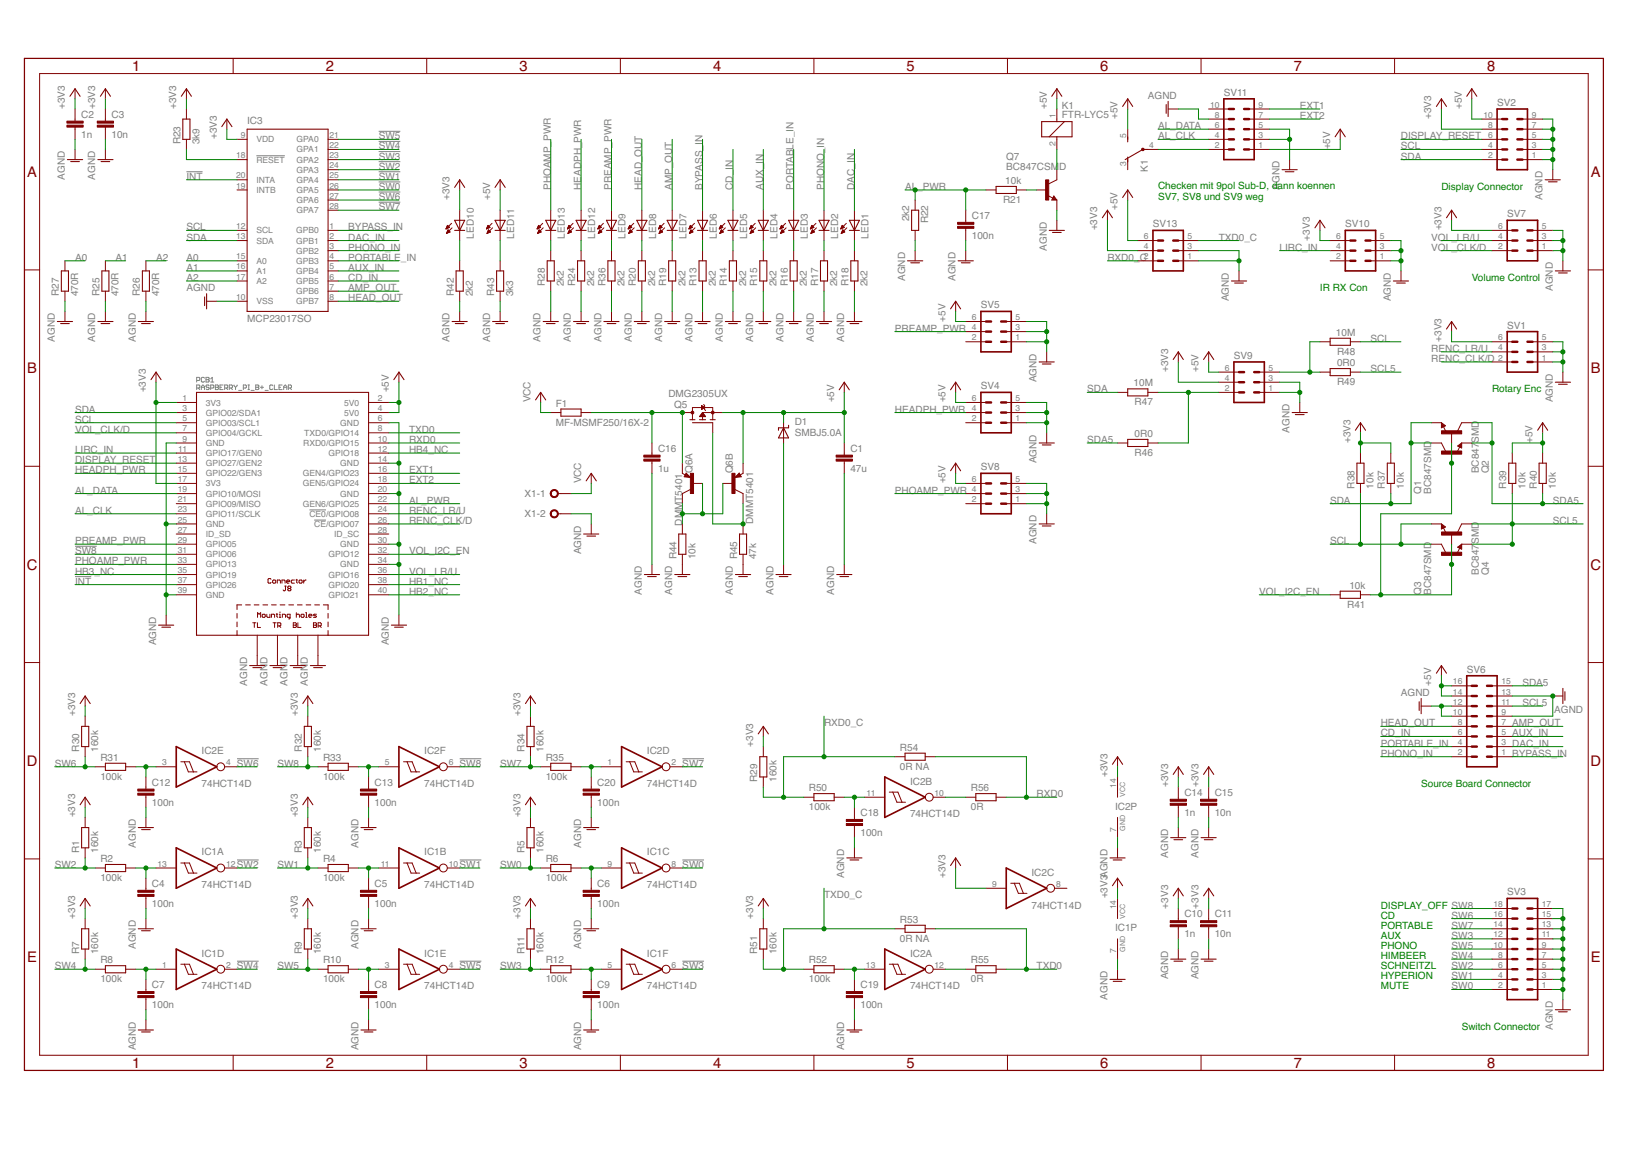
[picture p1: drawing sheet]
<svg xmlns="http://www.w3.org/2000/svg" width="420mm" height="297mm" viewBox="0 0 420 297" stroke-linecap="round" stroke-linejoin="round" font-family="sans-serif">
<defs><g id="words">
<g font-size="3.8" fill="#800000">
<text x="34.1" y="18.4">1</text>
<text x="84.1" y="18.4">2</text>
<text x="134.1" y="18.4">3</text>
<text x="184" y="18.4">4</text>
<text x="234" y="18.4">5</text>
<text x="283.9" y="18.4">6</text>
<text x="333.9" y="18.4">7</text>
<text x="383.8" y="18.4">8</text>
<text x="7" y="45.6">A</text>
<text x="410.6" y="45.6">A</text>
<text x="7" y="96.3">B</text>
<text x="410.6" y="96.3">B</text>
<text x="6.9" y="147">C</text>
<text x="410.5" y="147">C</text>
<text x="6.9" y="197.7">D</text>
<text x="410.5" y="197.7">D</text>
<text x="7" y="248.3">E</text>
<text x="410.6" y="248.3">E</text>
<text x="34.1" y="275.6">1</text>
<text x="84.1" y="275.6">2</text>
<text x="134.1" y="275.6">3</text>
<text x="184" y="275.6">4</text>
<text x="234" y="275.6">5</text>
<text x="283.9" y="275.6">6</text>
<text x="333.9" y="275.6">7</text>
<text x="383.8" y="275.6">8</text>
</g>
<g font-size="2.6" fill="#808080">
<text x="16.8" y="28.1" transform="rotate(-90 16.8 28.1)">+3V3</text>
<text x="24.6" y="28.1" transform="rotate(-90 24.6 28.1)">+3V3</text>
<text x="45.5" y="28.1" transform="rotate(-90 45.5 28.1)">+3V3</text>
<text x="270.1" y="28.1" transform="rotate(-90 270.1 28.1)">+5V</text>
<text x="274.1" y="28.1">K1</text>
<text x="296.3" y="25.5">AGND</text>
<text x="315.8" y="24.7">SV11</text>
<text x="335.4" y="28.1">EXT1</text>
<text x="377.2" y="28.1" transform="rotate(-90 377.2 28.1)">+5V</text>
<text x="386.4" y="27.3">SV2</text>
<text x="20.9" y="35.6">1n</text>
<text x="20.9" y="30.3">C2</text>
<text x="28.8" y="35.6">10n</text>
<text x="28.8" y="30.3">C3</text>
<text x="55.9" y="36" transform="rotate(-90 55.9 36)">+3V3</text>
<text x="63.8" y="32">IC3</text>
<text x="97.7" y="36">SW5</text>
<text x="274.1" y="30.3">FTR-LYC5</text>
<text x="288.4" y="30.7" transform="rotate(-90 288.4 30.7)">+5V</text>
<text x="298.9" y="33.3">AL_DATA</text>
<text x="298.9" y="36">AL_CLK</text>
<text x="335.4" y="30.7">EXT2</text>
<text x="361.6" y="36">DISPLAY_RESET</text>
<text x="369.4" y="30.7" transform="rotate(-90 369.4 30.7)">+3V3</text>
<text x="46.6" y="37.3" transform="rotate(-90 46.6 37.3)">R23</text>
<text x="51.5" y="37.3" transform="rotate(-90 51.5 37.3)">3k9</text>
<text x="97.7" y="41.2">SW3</text>
<text x="97.7" y="38.6">SW4</text>
<text x="259.7" y="41.2">Q7</text>
<text x="343.3" y="38.6" transform="rotate(-90 343.3 38.6)">+5V</text>
<text x="361.6" y="38.6">SCL</text>
<text x="361.6" y="41.2">SDA</text>
<text x="16.8" y="46.4" transform="rotate(-90 16.8 46.4)">AGND</text>
<text x="24.6" y="46.4" transform="rotate(-90 24.6 46.4)">AGND</text>
<text x="48.1" y="46.4">INT</text>
<text x="97.7" y="46.4">SW1</text>
<text x="97.7" y="43.8">SW2</text>
<text x="259.4" y="47.4">10k</text>
<text x="259.7" y="43.8">BC847CSM</text>
<text x="273.3" y="43.8">D</text>
<text x="296.3" y="44.3" transform="rotate(-90 296.3 44.3)">K1</text>
<text x="97.7" y="49">SW0</text>
<text x="97.7" y="51.6">SW6</text>
<text x="116" y="51.6" transform="rotate(-90 116 51.6)">+3V3</text>
<text x="126.5" y="51.6" transform="rotate(-90 126.5 51.6)">+5V</text>
<text x="142.1" y="49" transform="rotate(-90 142.1 49)">PHOAMP_PWR</text>
<text x="150" y="49" transform="rotate(-90 150 49)">HEADPH_PWR</text>
<text x="157.8" y="49" transform="rotate(-90 157.8 49)">PREAMP_PWR</text>
<text x="165.6" y="49" transform="rotate(-90 165.6 49)">HEAD_OUT</text>
<text x="173.5" y="49" transform="rotate(-90 173.5 49)">AMP_OUT</text>
<text x="181.3" y="49" transform="rotate(-90 181.3 49)">BYPASS_IN</text>
<text x="189.2" y="49" transform="rotate(-90 189.2 49)">CD_IN</text>
<text x="197" y="49" transform="rotate(-90 197 49)">AUX_IN</text>
<text x="204.8" y="49" transform="rotate(-90 204.8 49)">PORTABLE_IN</text>
<text x="212.7" y="49" transform="rotate(-90 212.7 49)">PHONO_IN</text>
<text x="220.5" y="49" transform="rotate(-90 220.5 49)">DAC_IN</text>
<text x="233.6" y="49">AL_PWR</text>
<text x="258.9" y="52.4">R21</text>
<text x="330.2" y="49" transform="rotate(-90 330.2 49)">AGND</text>
<text x="398.1" y="51.6" transform="rotate(-90 398.1 51.6)">AGND</text>
<text x="48.1" y="59.5">SCL</text>
<text x="89.9" y="59.5">BYPASS_IN</text>
<text x="97.7" y="54.2">SW7</text>
<text x="234.6" y="57.1" transform="rotate(-90 234.6 57.1)">2k2</text>
<text x="239.5" y="57.7" transform="rotate(-90 239.5 57.7)">R22</text>
<text x="250.8" y="56.5">C17</text>
<text x="283.2" y="59.5" transform="rotate(-90 283.2 59.5)">+3V3</text>
<text x="288.4" y="54.2" transform="rotate(-90 288.4 54.2)">+5V</text>
<text x="297.6" y="58.7">SV13</text>
<text x="347.2" y="58.7">SV10</text>
<text x="372" y="59.5" transform="rotate(-90 372 59.5)">+3V3</text>
<text x="389" y="56.1">SV7</text>
<text x="48.1" y="62.1">SDA</text>
<text x="89.9" y="64.7">PHONO_IN</text>
<text x="89.9" y="62.1">DAC_IN</text>
<text x="122.3" y="61.6" transform="rotate(-90 122.3 61.6)">LED10</text>
<text x="132.7" y="61.6" transform="rotate(-90 132.7 61.6)">LED11</text>
<text x="145.8" y="61.6" transform="rotate(-90 145.8 61.6)">LED13</text>
<text x="153.6" y="61.6" transform="rotate(-90 153.6 61.6)">LED12</text>
<text x="161.5" y="61.6" transform="rotate(-90 161.5 61.6)">LED9</text>
<text x="169.3" y="61.6" transform="rotate(-90 169.3 61.6)">LED8</text>
<text x="177.1" y="61.6" transform="rotate(-90 177.1 61.6)">LED7</text>
<text x="185" y="61.6" transform="rotate(-90 185 61.6)">LED6</text>
<text x="192.8" y="61.6" transform="rotate(-90 192.8 61.6)">LED5</text>
<text x="200.7" y="61.6" transform="rotate(-90 200.7 61.6)">LED4</text>
<text x="208.5" y="61.6" transform="rotate(-90 208.5 61.6)">LED3</text>
<text x="216.3" y="61.6" transform="rotate(-90 216.3 61.6)">LED2</text>
<text x="224.2" y="61.6" transform="rotate(-90 224.2 61.6)">LED1</text>
<text x="250.8" y="61.7">100n</text>
<text x="270.1" y="64.7" transform="rotate(-90 270.1 64.7)">AGND</text>
<text x="314.5" y="62.1">TXD0_C</text>
<text x="330.2" y="64.7">LIRC_IN</text>
<text x="338.1" y="62.1" transform="rotate(-90 338.1 62.1)">+3V3</text>
<text x="369.4" y="64.7">VOL_CLK/D</text>
<text x="369.4" y="62.1">VOL_LR/U</text>
<text x="19.4" y="67.3">A0</text>
<text x="29.8" y="67.3">A1</text>
<text x="40.3" y="67.3">A2</text>
<text x="48.1" y="67.3">A0</text>
<text x="48.1" y="69.9">A1</text>
<text x="89.9" y="69.9">AUX_IN</text>
<text x="89.9" y="67.3">PORTABLE_IN</text>
<text x="285.8" y="67.3">RXD0_C</text>
<text x="15.2" y="76.4" transform="rotate(-90 15.2 76.4)">R27</text>
<text x="20.2" y="76.4" transform="rotate(-90 20.2 76.4)">470R</text>
<text x="25.7" y="76.4" transform="rotate(-90 25.7 76.4)">R25</text>
<text x="30.6" y="76.4" transform="rotate(-90 30.6 76.4)">470R</text>
<text x="36.1" y="76.4" transform="rotate(-90 36.1 76.4)">R26</text>
<text x="41" y="76.4" transform="rotate(-90 41 76.4)">470R</text>
<text x="48.1" y="75.1">AGND</text>
<text x="48.1" y="72.5">A2</text>
<text x="89.9" y="72.5">CD_IN</text>
<text x="89.9" y="75.1">AMP_OUT</text>
<text x="89.9" y="77.7">HEAD_OUT</text>
<text x="117.1" y="76.4" transform="rotate(-90 117.1 76.4)">R42</text>
<text x="122" y="76.4" transform="rotate(-90 122 76.4)">2k2</text>
<text x="127.5" y="76.4" transform="rotate(-90 127.5 76.4)">R43</text>
<text x="132.5" y="76.4" transform="rotate(-90 132.5 76.4)">3k3</text>
<text x="140.6" y="73.8" transform="rotate(-90 140.6 73.8)">R28</text>
<text x="145.5" y="73.8" transform="rotate(-90 145.5 73.8)">2k2</text>
<text x="148.4" y="73.8" transform="rotate(-90 148.4 73.8)">R24</text>
<text x="153.4" y="73.8" transform="rotate(-90 153.4 73.8)">2k2</text>
<text x="156.3" y="73.8" transform="rotate(-90 156.3 73.8)">R36</text>
<text x="161.2" y="73.8" transform="rotate(-90 161.2 73.8)">2k2</text>
<text x="164.1" y="73.8" transform="rotate(-90 164.1 73.8)">R20</text>
<text x="169" y="73.8" transform="rotate(-90 169 73.8)">2k2</text>
<text x="171.9" y="73.8" transform="rotate(-90 171.9 73.8)">R19</text>
<text x="176.9" y="73.8" transform="rotate(-90 176.9 73.8)">2k2</text>
<text x="179.8" y="73.8" transform="rotate(-90 179.8 73.8)">R13</text>
<text x="184.7" y="73.8" transform="rotate(-90 184.7 73.8)">2k2</text>
<text x="187.6" y="73.8" transform="rotate(-90 187.6 73.8)">R14</text>
<text x="192.6" y="73.8" transform="rotate(-90 192.6 73.8)">2k2</text>
<text x="195.5" y="73.8" transform="rotate(-90 195.5 73.8)">R15</text>
<text x="200.4" y="73.8" transform="rotate(-90 200.4 73.8)">2k2</text>
<text x="203.3" y="73.8" transform="rotate(-90 203.3 73.8)">R16</text>
<text x="208.2" y="73.8" transform="rotate(-90 208.2 73.8)">2k2</text>
<text x="211.1" y="73.8" transform="rotate(-90 211.1 73.8)">R17</text>
<text x="216.1" y="73.8" transform="rotate(-90 216.1 73.8)">2k2</text>
<text x="219" y="73.8" transform="rotate(-90 219 73.8)">R18</text>
<text x="223.9" y="73.8" transform="rotate(-90 223.9 73.8)">2k2</text>
<text x="233.6" y="72.5" transform="rotate(-90 233.6 72.5)">AGND</text>
<text x="246.6" y="72.5" transform="rotate(-90 246.6 72.5)">AGND</text>
<text x="317.2" y="77.7" transform="rotate(-90 317.2 77.7)">AGND</text>
<text x="358.9" y="77.7" transform="rotate(-90 358.9 77.7)">AGND</text>
<text x="400.7" y="75.1" transform="rotate(-90 400.7 75.1)">AGND</text>
<text x="63.8" y="83">MCP23017SO</text>
<text x="244" y="83" transform="rotate(-90 244 83)">+5V</text>
<text x="253.2" y="79.6">SV5</text>
<text x="14.1" y="88.2" transform="rotate(-90 14.1 88.2)">AGND</text>
<text x="24.6" y="88.2" transform="rotate(-90 24.6 88.2)">AGND</text>
<text x="35" y="88.2" transform="rotate(-90 35 88.2)">AGND</text>
<text x="116" y="88.2" transform="rotate(-90 116 88.2)">AGND</text>
<text x="126.5" y="88.2" transform="rotate(-90 126.5 88.2)">AGND</text>
<text x="139.5" y="88.2" transform="rotate(-90 139.5 88.2)">AGND</text>
<text x="147.4" y="88.2" transform="rotate(-90 147.4 88.2)">AGND</text>
<text x="155.2" y="88.2" transform="rotate(-90 155.2 88.2)">AGND</text>
<text x="163" y="88.2" transform="rotate(-90 163 88.2)">AGND</text>
<text x="170.9" y="88.2" transform="rotate(-90 170.9 88.2)">AGND</text>
<text x="178.7" y="88.2" transform="rotate(-90 178.7 88.2)">AGND</text>
<text x="186.5" y="88.2" transform="rotate(-90 186.5 88.2)">AGND</text>
<text x="194.4" y="88.2" transform="rotate(-90 194.4 88.2)">AGND</text>
<text x="202.2" y="88.2" transform="rotate(-90 202.2 88.2)">AGND</text>
<text x="210.1" y="88.2" transform="rotate(-90 210.1 88.2)">AGND</text>
<text x="217.9" y="88.2" transform="rotate(-90 217.9 88.2)">AGND</text>
<text x="231" y="85.6">PREAMP_PWR</text>
<text x="344.8" y="86.6">10M</text>
<text x="353.7" y="88.2">SCL</text>
<text x="372" y="88.2" transform="rotate(-90 372 88.2)">+3V3</text>
<text x="389" y="84.8">SV1</text>
<text x="318.5" y="92.6">SV9</text>
<text x="345.1" y="94.5">0R0</text>
<text x="345.1" y="91.6">R48</text>
<text x="369.4" y="90.8">RENC_LR/U</text>
<text x="369.4" y="93.4">RENC_CLK/D</text>
<text x="37.7" y="101.3" transform="rotate(-90 37.7 101.3)">+3V3</text>
<text x="100.3" y="101.3" transform="rotate(-90 100.3 101.3)">+5V</text>
<text x="253.2" y="100.5">SV4</text>
<text x="267.5" y="98.6" transform="rotate(-90 267.5 98.6)">AGND</text>
<text x="280.6" y="101.3">SDA</text>
<text x="292.5" y="99.7">10M</text>
<text x="301.5" y="96" transform="rotate(-90 301.5 96)">+3V3</text>
<text x="309.3" y="96" transform="rotate(-90 309.3 96)">+5V</text>
<text x="345.1" y="99.4">R49</text>
<text x="353.7" y="96">SCL5</text>
<text x="19.4" y="106.5">SDA</text>
<text x="136.9" y="103.9" transform="rotate(-90 136.9 103.9)">VCC</text>
<text x="143.4" y="104.9">F1</text>
<text x="172.5" y="102.6">DMG2305UX</text>
<text x="174" y="105.2">Q5</text>
<text x="215.3" y="103.9" transform="rotate(-90 215.3 103.9)">+5V</text>
<text x="231" y="106.5">HEADPH_PWR</text>
<text x="244" y="103.9" transform="rotate(-90 244 103.9)">+5V</text>
<text x="292.8" y="104.6">R47</text>
<text x="400.7" y="103.9" transform="rotate(-90 400.7 103.9)">AGND</text>
<text x="19.4" y="109.1">SCL</text>
<text x="19.4" y="111.7">VOL_CLK/D</text>
<text x="105.6" y="111.7">TXD0</text>
<text x="143.4" y="109.9">MF-MSMF250/16X-2</text>
<text x="205.1" y="112.6">SMBJ5.0A</text>
<text x="205.1" y="109.7">D1</text>
<text x="292.8" y="112.7">0R0</text>
<text x="332.8" y="111.7" transform="rotate(-90 332.8 111.7)">AGND</text>
<text x="19.4" y="119.5">DISPLAY_RESET</text>
<text x="19.4" y="116.9">LIRC_IN</text>
<text x="105.6" y="114.3">RXD0</text>
<text x="105.6" y="116.9">HB4_NC</text>
<text x="169.8" y="116.5">C16</text>
<text x="219.5" y="116.5">C1</text>
<text x="267.5" y="119.5" transform="rotate(-90 267.5 119.5)">AGND</text>
<text x="280.6" y="114.3">SDA5</text>
<text x="292.8" y="117.7">R46</text>
<text x="348.5" y="114.3" transform="rotate(-90 348.5 114.3)">+3V3</text>
<text x="381.7" y="114.3" transform="rotate(-90 381.7 114.3)">SMD</text>
<text x="395.5" y="114.3" transform="rotate(-90 395.5 114.3)">+5V</text>
<text x="19.4" y="122.2">HEADPH_PWR</text>
<text x="105.6" y="122.2">EXT1</text>
<text x="105.6" y="124.8">EXT2</text>
<text x="150" y="124.8" transform="rotate(-90 150 124.8)">VCC</text>
<text x="169.8" y="121.8">1u</text>
<text x="178.7" y="122.1" transform="rotate(-90 178.7 122.1)">Q6A</text>
<text x="189.2" y="122.2" transform="rotate(-90 189.2 122.2)">Q6B</text>
<text x="219.5" y="121.8">47u</text>
<text x="244" y="124.8" transform="rotate(-90 244 124.8)">+5V</text>
<text x="253.2" y="121.4">SV8</text>
<text x="381.7" y="122.2" transform="rotate(-90 381.7 122.2)">BC847</text>
<text x="384.3" y="122.2" transform="rotate(-90 384.3 122.2)">Q2</text>
<text x="19.4" y="127.4">AL_DATA</text>
<text x="105.6" y="130">AL_PWR</text>
<text x="135.4" y="128.3">X1-1</text>
<text x="231" y="127.4">PHOAMP_PWR</text>
<text x="343.3" y="130">SDA</text>
<text x="349.6" y="126.1" transform="rotate(-90 349.6 126.1)">R38</text>
<text x="354.5" y="126.1" transform="rotate(-90 354.5 126.1)">10k</text>
<text x="357.4" y="126.1" transform="rotate(-90 357.4 126.1)">R37</text>
<text x="362.3" y="126.1" transform="rotate(-90 362.3 126.1)">10k</text>
<text x="366.8" y="127.4" transform="rotate(-90 366.8 127.4)">Q1</text>
<text x="369.4" y="127.4" transform="rotate(-90 369.4 127.4)">BC847SMD</text>
<text x="388.8" y="126.1" transform="rotate(-90 388.8 126.1)">R39</text>
<text x="393.7" y="126.1" transform="rotate(-90 393.7 126.1)">10k</text>
<text x="396.6" y="126.1" transform="rotate(-90 396.6 126.1)">R40</text>
<text x="400.7" y="130">SDA5</text>
<text x="401.5" y="126.1" transform="rotate(-90 401.5 126.1)">10k</text>
<text x="19.4" y="132.6">AL_CLK</text>
<text x="105.6" y="132.6">RENC_LR/U</text>
<text x="105.6" y="135.2">RENC_CLK/D</text>
<text x="135.4" y="133.5">X1-2</text>
<text x="176.1" y="135.6" transform="rotate(-90 176.1 135.6)">DMMT5401</text>
<text x="194.4" y="135.2" transform="rotate(-90 194.4 135.2)">DMMT5401</text>
<text x="400.7" y="135.2">SCL5</text>
<text x="19.4" y="143">SW8</text>
<text x="19.4" y="140.4">PREAMP_PWR</text>
<text x="105.6" y="143">VOL_I2C_EN</text>
<text x="150" y="143" transform="rotate(-90 150 143)">AGND</text>
<text x="267.5" y="140.4" transform="rotate(-90 267.5 140.4)">AGND</text>
<text x="343.3" y="140.4">SCL</text>
<text x="381.7" y="140.4" transform="rotate(-90 381.7 140.4)">SMD</text>
<text x="19.4" y="148.3">HB3_NC</text>
<text x="19.4" y="145.7">PHOAMP_PWR</text>
<text x="105.6" y="148.3">VOL_LR/U</text>
<text x="174.6" y="144.4" transform="rotate(-90 174.6 144.4)">R44</text>
<text x="179.5" y="144.4" transform="rotate(-90 179.5 144.4)">10k</text>
<text x="190.2" y="144.4" transform="rotate(-90 190.2 144.4)">R45</text>
<text x="195.2" y="144.4" transform="rotate(-90 195.2 144.4)">47k</text>
<text x="381.7" y="148.3" transform="rotate(-90 381.7 148.3)">BC847</text>
<text x="384.3" y="148.3" transform="rotate(-90 384.3 148.3)">Q4</text>
<text x="19.4" y="150.9">INT</text>
<text x="105.6" y="150.9">HB1_NC</text>
<text x="105.6" y="153.5">HB2_NC</text>
<text x="165.6" y="153.5" transform="rotate(-90 165.6 153.5)">AGND</text>
<text x="173.5" y="153.5" transform="rotate(-90 173.5 153.5)">AGND</text>
<text x="189.2" y="153.5" transform="rotate(-90 189.2 153.5)">AGND</text>
<text x="199.6" y="153.5" transform="rotate(-90 199.6 153.5)">AGND</text>
<text x="215.3" y="153.5" transform="rotate(-90 215.3 153.5)">AGND</text>
<text x="325" y="153.5">VOL_I2C_EN</text>
<text x="348.2" y="151.9">10k</text>
<text x="366.8" y="153.5" transform="rotate(-90 366.8 153.5)">Q3</text>
<text x="369.4" y="153.5" transform="rotate(-90 369.4 153.5)">BC847SMD</text>
<text x="347.7" y="156.9">R41</text>
<text x="40.3" y="166.6" transform="rotate(-90 40.3 166.6)">AGND</text>
<text x="100.3" y="166.6" transform="rotate(-90 100.3 166.6)">AGND</text>
<text x="378.5" y="173.6">SV6</text>
<text x="63.8" y="177" transform="rotate(-90 63.8 177)">AGND</text>
<text x="69" y="177" transform="rotate(-90 69 177)">AGND</text>
<text x="74.2" y="177" transform="rotate(-90 74.2 177)">AGND</text>
<text x="79.4" y="177" transform="rotate(-90 79.4 177)">AGND</text>
<text x="361.6" y="179.6">AGND</text>
<text x="369.4" y="177" transform="rotate(-90 369.4 177)">+5V</text>
<text x="392.9" y="177">SDA5</text>
<text x="19.4" y="184.8" transform="rotate(-90 19.4 184.8)">+3V3</text>
<text x="76.8" y="184.8" transform="rotate(-90 76.8 184.8)">+3V3</text>
<text x="134.3" y="184.8" transform="rotate(-90 134.3 184.8)">+3V3</text>
<text x="392.9" y="182.2">SCL5</text>
<text x="401.1" y="184">AGND</text>
<text x="212.7" y="187.4">RXD0_C</text>
<text x="356.3" y="190.1">CD_IN</text>
<text x="356.3" y="187.4">HEAD_OUT</text>
<text x="390.3" y="190.1">AUX_IN</text>
<text x="390.3" y="187.4">AMP_OUT</text>
<text x="14.1" y="197.9">SW6</text>
<text x="20.4" y="194" transform="rotate(-90 20.4 194)">R30</text>
<text x="25.4" y="194" transform="rotate(-90 25.4 194)">160k</text>
<text x="25.9" y="196.4">R31</text>
<text x="52" y="194.6">IC2E</text>
<text x="61.2" y="197.9">SW6</text>
<text x="71.6" y="197.9">SW8</text>
<text x="77.9" y="194" transform="rotate(-90 77.9 194)">R32</text>
<text x="82.8" y="194" transform="rotate(-90 82.8 194)">160k</text>
<text x="83.4" y="196.4">R33</text>
<text x="109.5" y="194.6">IC2F</text>
<text x="118.6" y="197.9">SW8</text>
<text x="129.1" y="197.9">SW7</text>
<text x="135.4" y="194" transform="rotate(-90 135.4 194)">R34</text>
<text x="140.3" y="194" transform="rotate(-90 140.3 194)">160k</text>
<text x="140.8" y="196.4">R35</text>
<text x="167" y="194.6">IC2D</text>
<text x="176.1" y="197.9">SW7</text>
<text x="194.4" y="192.7" transform="rotate(-90 194.4 192.7)">+3V3</text>
<text x="232.3" y="193.7">R54</text>
<text x="356.3" y="192.7">PORTABLE_IN</text>
<text x="356.3" y="195.3">PHONO_IN</text>
<text x="390.3" y="192.7">DAC_IN</text>
<text x="390.3" y="195.3">BYPASS_IN</text>
<text x="25.9" y="201.3">100k</text>
<text x="39.2" y="202.7">C12</text>
<text x="52" y="203.1">74HCT14D</text>
<text x="83.4" y="201.3">100k</text>
<text x="96.7" y="202.7">C13</text>
<text x="109.5" y="203.1">74HCT14D</text>
<text x="140.8" y="201.3">100k</text>
<text x="154.2" y="202.7">C20</text>
<text x="167" y="203.1">74HCT14D</text>
<text x="195.5" y="201.8" transform="rotate(-90 195.5 201.8)">R29</text>
<text x="200.4" y="201.8" transform="rotate(-90 200.4 201.8)">160k</text>
<text x="232.3" y="198.7">0R NA</text>
<text x="234.9" y="202.5">IC2B</text>
<text x="285.8" y="200.5" transform="rotate(-90 285.8 200.5)">+3V3</text>
<text x="301.5" y="203.1" transform="rotate(-90 301.5 203.1)">+3V3</text>
<text x="309.3" y="203.1" transform="rotate(-90 309.3 203.1)">+3V3</text>
<text x="39.2" y="208">100n</text>
<text x="96.7" y="208">100n</text>
<text x="154.2" y="208">100n</text>
<text x="208.7" y="209.1">100k</text>
<text x="208.7" y="204.2">R50</text>
<text x="250.5" y="209.1">0R</text>
<text x="250.5" y="204.2">R56</text>
<text x="267.5" y="205.7">RXD0</text>
<text x="287.8" y="209">IC2P</text>
<text x="305.7" y="205.3">C14</text>
<text x="313.5" y="205.3">C15</text>
<text x="19.4" y="211" transform="rotate(-90 19.4 211)">+3V3</text>
<text x="76.8" y="211" transform="rotate(-90 76.8 211)">+3V3</text>
<text x="134.3" y="211" transform="rotate(-90 134.3 211)">+3V3</text>
<text x="222.1" y="215.8">100n</text>
<text x="222.1" y="210.6">C18</text>
<text x="234.9" y="211">74HCT14D</text>
<text x="305.7" y="210.6">1n</text>
<text x="313.5" y="210.6">10n</text>
<text x="20.4" y="220.1" transform="rotate(-90 20.4 220.1)">R1</text>
<text x="25.4" y="220.1" transform="rotate(-90 25.4 220.1)">160k</text>
<text x="35" y="218.8" transform="rotate(-90 35 218.8)">AGND</text>
<text x="52" y="220.8">IC1A</text>
<text x="77.9" y="220.1" transform="rotate(-90 77.9 220.1)">R3</text>
<text x="82.8" y="220.1" transform="rotate(-90 82.8 220.1)">160k</text>
<text x="92.5" y="218.8" transform="rotate(-90 92.5 218.8)">AGND</text>
<text x="109.5" y="220.8">IC1B</text>
<text x="135.4" y="220.1" transform="rotate(-90 135.4 220.1)">R5</text>
<text x="140.3" y="220.1" transform="rotate(-90 140.3 220.1)">160k</text>
<text x="150" y="218.8" transform="rotate(-90 150 218.8)">AGND</text>
<text x="167" y="220.8">IC1C</text>
<text x="301.5" y="221.4" transform="rotate(-90 301.5 221.4)">AGND</text>
<text x="309.3" y="221.4" transform="rotate(-90 309.3 221.4)">AGND</text>
<text x="14.1" y="224">SW2</text>
<text x="25.9" y="227.4">100k</text>
<text x="25.9" y="222.5">R2</text>
<text x="61.2" y="224">SW2</text>
<text x="71.6" y="224">SW1</text>
<text x="83.4" y="227.4">100k</text>
<text x="83.4" y="222.5">R4</text>
<text x="118.6" y="224">SW1</text>
<text x="129.1" y="224">SW0</text>
<text x="140.8" y="227.4">100k</text>
<text x="140.8" y="222.5">R6</text>
<text x="176.1" y="224">SW0</text>
<text x="217.9" y="226.6" transform="rotate(-90 217.9 226.6)">AGND</text>
<text x="244" y="226.6" transform="rotate(-90 244 226.6)">+3V3</text>
<text x="266.2" y="226">IC2C</text>
<text x="39.2" y="228.8">C4</text>
<text x="52" y="229.2">74HCT14D</text>
<text x="96.7" y="228.8">C5</text>
<text x="109.5" y="229.2">74HCT14D</text>
<text x="154.2" y="228.8">C6</text>
<text x="167" y="229.2">74HCT14D</text>
<text x="212.7" y="231.9">TXD0_C</text>
<text x="285.8" y="231.9" transform="rotate(-90 285.8 231.9)">+3V3AGND</text>
<text x="389" y="231.1">SV3</text>
<text x="19.4" y="237.1" transform="rotate(-90 19.4 237.1)">+3V3</text>
<text x="39.2" y="234.1">100n</text>
<text x="76.8" y="237.1" transform="rotate(-90 76.8 237.1)">+3V3</text>
<text x="96.7" y="234.1">100n</text>
<text x="134.3" y="237.1" transform="rotate(-90 134.3 237.1)">+3V3</text>
<text x="154.2" y="234.1">100n</text>
<text x="194.4" y="237.1" transform="rotate(-90 194.4 237.1)">+3V3</text>
<text x="232.3" y="238.1">R53</text>
<text x="266.2" y="234.5">74HCT14D</text>
<text x="301.5" y="234.5" transform="rotate(-90 301.5 234.5)">+3V3</text>
<text x="305.7" y="236.7">C10</text>
<text x="309.3" y="234.5" transform="rotate(-90 309.3 234.5)">+3V3</text>
<text x="313.5" y="236.7">C11</text>
<text x="374.6" y="239.7">SW7</text>
<text x="374.6" y="237.1">SW6</text>
<text x="35" y="244.9" transform="rotate(-90 35 244.9)">AGND</text>
<text x="92.5" y="244.9" transform="rotate(-90 92.5 244.9)">AGND</text>
<text x="150" y="244.9" transform="rotate(-90 150 244.9)">AGND</text>
<text x="232.3" y="243.1">0R NA</text>
<text x="287.8" y="240.3">IC1P</text>
<text x="305.7" y="241.9">1n</text>
<text x="313.5" y="241.9">10n</text>
<text x="374.6" y="242.3">SW3</text>
<text x="374.6" y="244.9">SW5</text>
<text x="14.1" y="250.1">SW4</text>
<text x="20.4" y="246.2" transform="rotate(-90 20.4 246.2)">R7</text>
<text x="25.4" y="246.2" transform="rotate(-90 25.4 246.2)">160k</text>
<text x="25.9" y="248.6">R8</text>
<text x="52" y="246.9">IC1D</text>
<text x="61.2" y="250.1">SW4</text>
<text x="71.6" y="250.1">SW5</text>
<text x="77.9" y="246.2" transform="rotate(-90 77.9 246.2)">R9</text>
<text x="82.8" y="246.2" transform="rotate(-90 82.8 246.2)">160k</text>
<text x="83.4" y="248.6">R10</text>
<text x="109.5" y="246.9">IC1E</text>
<text x="118.6" y="250.1">SW5</text>
<text x="129.1" y="250.1">SW3</text>
<text x="135.4" y="246.2" transform="rotate(-90 135.4 246.2)">R11</text>
<text x="140.3" y="246.2" transform="rotate(-90 140.3 246.2)">160k</text>
<text x="140.8" y="248.6">R12</text>
<text x="167" y="246.9">IC1F</text>
<text x="176.1" y="250.1">SW3</text>
<text x="195.5" y="246.2" transform="rotate(-90 195.5 246.2)">R51</text>
<text x="200.4" y="246.2" transform="rotate(-90 200.4 246.2)">160k</text>
<text x="208.7" y="248.6">R52</text>
<text x="234.9" y="246.9">IC2A</text>
<text x="250.5" y="248.6">R55</text>
<text x="267.5" y="250.1">TXD0</text>
<text x="374.6" y="250.1">SW2</text>
<text x="374.6" y="247.5">SW4</text>
<text x="25.9" y="253.5">100k</text>
<text x="39.2" y="255">C7</text>
<text x="52" y="255.4">74HCT14D</text>
<text x="83.4" y="253.5">100k</text>
<text x="96.7" y="255">C8</text>
<text x="109.5" y="255.4">74HCT14D</text>
<text x="140.8" y="253.5">100k</text>
<text x="154.2" y="255">C9</text>
<text x="167" y="255.4">74HCT14D</text>
<text x="208.7" y="253.5">100k</text>
<text x="222.1" y="255">C19</text>
<text x="234.9" y="255.4">74HCT14D</text>
<text x="250.5" y="253.5">0R</text>
<text x="285.8" y="258" transform="rotate(-90 285.8 258)">AGND</text>
<text x="301.5" y="252.7" transform="rotate(-90 301.5 252.7)">AGND</text>
<text x="309.3" y="252.7" transform="rotate(-90 309.3 252.7)">AGND</text>
<text x="374.6" y="255.4">SW0</text>
<text x="374.6" y="252.7">SW1</text>
<text x="39.2" y="260.2">100n</text>
<text x="96.7" y="260.2">100n</text>
<text x="154.2" y="260.2">100n</text>
<text x="222.1" y="260.2">100n</text>
<text x="400.7" y="265.8" transform="rotate(-90 400.7 265.8)">AGND</text>
<text x="35" y="271" transform="rotate(-90 35 271)">AGND</text>
<text x="92.5" y="271" transform="rotate(-90 92.5 271)">AGND</text>
<text x="150" y="271" transform="rotate(-90 150 271)">AGND</text>
<text x="217.9" y="271" transform="rotate(-90 217.9 271)">AGND</text>
</g>
<g font-size="2.6" fill="#008000">
<text x="298.9" y="48.9">Checken mit 9pol Sub-D, dann koennen</text>
<text x="298.9" y="51.6">SV7, SV8 und SV9 weg</text>
<text x="372" y="49">Display Connector</text>
<text x="340.7" y="75.1">IR RX Con</text>
<text x="379.8" y="72.5">Volume Control</text>
<text x="385.1" y="101.3">Rotary Enc</text>
<text x="366.8" y="203.1">Source Board Connector</text>
<text x="356.3" y="237.1">CD</text>
<text x="356.3" y="239.7">PORTABLE</text>
<text x="356.3" y="234.5">DISPLAY_OFF SW8</text>
<text x="356.3" y="242.3">AUX</text>
<text x="356.3" y="244.9">PHONO</text>
<text x="356.3" y="247.5">HIMBEER</text>
<text x="356.3" y="250.1">SCHNEITZL</text>
<text x="356.3" y="252.7">HYPERION</text>
<text x="356.3" y="255.4">MUTE</text>
<text x="377.2" y="265.8">Switch Connector</text>
</g>
<g font-size="2.2" fill="#808080">
<text x="312.3" y="27.8">10</text>
<text x="324.8" y="27.8">9</text>
<text x="62.2" y="35.6">9</text>
<text x="85" y="35.6">21</text>
<text x="272.4" y="30.4" transform="rotate(-90 272.4 30.4)">1</text>
<text x="290.7" y="35.6" transform="rotate(-90 290.7 35.6)">5</text>
<text x="313.5" y="35.6">4</text>
<text x="313.5" y="33">6</text>
<text x="313.5" y="30.4">8</text>
<text x="324.8" y="35.6">3</text>
<text x="324.8" y="33">5</text>
<text x="324.8" y="30.4">7</text>
<text x="382.8" y="30.4">10</text>
<text x="384.1" y="35.6">6</text>
<text x="384.1" y="33">8</text>
<text x="395.3" y="35.6">5</text>
<text x="395.3" y="33">7</text>
<text x="395.3" y="30.4">9</text>
<text x="61" y="40.8">18</text>
<text x="66.2" y="42">RESET</text>
<text x="66.2" y="36.7">VDD</text>
<text x="76.6" y="36.7">GPA0</text>
<text x="76.6" y="39.4">GPA1</text>
<text x="76.6" y="42">GPA2</text>
<text x="85" y="38.2">22</text>
<text x="85" y="40.8">23</text>
<text x="272.4" y="37.5" transform="rotate(-90 272.4 37.5)">2</text>
<text x="296.6" y="38.2">4</text>
<text x="313.5" y="38.2">2</text>
<text x="324.8" y="38.2">1</text>
<text x="384.1" y="40.8">2</text>
<text x="384.1" y="38.2">4</text>
<text x="395.3" y="40.8">1</text>
<text x="395.3" y="38.2">3</text>
<text x="61" y="46">20</text>
<text x="66.2" y="47.2">INTA</text>
<text x="76.6" y="44.6">GPA3</text>
<text x="76.6" y="47.2">GPA4</text>
<text x="85" y="43.4">24</text>
<text x="85" y="46">25</text>
<text x="290.7" y="42.8" transform="rotate(-90 290.7 42.8)">3</text>
<text x="61" y="48.7">19</text>
<text x="66.2" y="49.8">INTB</text>
<text x="76.6" y="49.8">GPA5</text>
<text x="76.6" y="52.4">GPA6</text>
<text x="85" y="48.7">26</text>
<text x="85" y="51.3">27</text>
<text x="85" y="53.9">28</text>
<text x="61" y="59.1">12</text>
<text x="76.6" y="55">GPA7</text>
<text x="85" y="59.1">1</text>
<text x="386.7" y="59.1">6</text>
<text x="397.9" y="59.1">5</text>
<text x="61" y="61.7">13</text>
<text x="66.2" y="60.2">SCL</text>
<text x="66.2" y="62.9">SDA</text>
<text x="76.4" y="60.2">GPB0</text>
<text x="76.4" y="62.9">GPB1</text>
<text x="76.4" y="65.5">GPB2</text>
<text x="85" y="61.7">2</text>
<text x="85" y="64.3">3</text>
<text x="295.2" y="64.3">4</text>
<text x="295.2" y="61.7">6</text>
<text x="306.5" y="64.3">3</text>
<text x="306.5" y="61.7">5</text>
<text x="344.9" y="64.3">4</text>
<text x="344.9" y="61.7">6</text>
<text x="356.1" y="64.3">3</text>
<text x="356.1" y="61.7">5</text>
<text x="386.7" y="64.3">2</text>
<text x="386.7" y="61.7">4</text>
<text x="397.9" y="64.3">1</text>
<text x="397.9" y="61.7">3</text>
<text x="61" y="66.9">15</text>
<text x="61" y="69.5">16</text>
<text x="66.2" y="68.1">A0</text>
<text x="66.2" y="70.7">A1</text>
<text x="76.4" y="68.1">GPB3</text>
<text x="76.4" y="70.7">GPB4</text>
<text x="85" y="66.9">4</text>
<text x="85" y="69.5">5</text>
<text x="295.2" y="66.9">2</text>
<text x="306.5" y="66.9">1</text>
<text x="344.9" y="66.9">2</text>
<text x="356.1" y="66.9">1</text>
<text x="61" y="72.2">17</text>
<text x="61" y="77.4">10</text>
<text x="66.2" y="73.3">A2</text>
<text x="76.4" y="73.3">GPB5</text>
<text x="76.4" y="75.9">GPB6</text>
<text x="85" y="72.2">6</text>
<text x="85" y="74.8">7</text>
<text x="85" y="77.4">8</text>
<text x="66.2" y="78.5">VSS</text>
<text x="76.4" y="78.5">GPB7</text>
<text x="250.8" y="82.6">6</text>
<text x="262.1" y="82.6">5</text>
<text x="250.8" y="87.8">2</text>
<text x="250.8" y="85.2">4</text>
<text x="262.1" y="87.8">1</text>
<text x="262.1" y="85.2">3</text>
<text x="386.7" y="87.8">6</text>
<text x="397.9" y="87.8">5</text>
<text x="316.1" y="95.7">6</text>
<text x="327.4" y="95.7">5</text>
<text x="386.7" y="93.1">2</text>
<text x="386.7" y="90.4">4</text>
<text x="397.9" y="93.1">1</text>
<text x="397.9" y="90.4">3</text>
<text x="316.1" y="100.9">2</text>
<text x="316.1" y="98.3">4</text>
<text x="327.4" y="100.9">1</text>
<text x="327.4" y="98.3">3</text>
<text x="47.1" y="103.5">1</text>
<text x="47.1" y="106.1">3</text>
<text x="53.1" y="104.7">3V3</text>
<text x="53.1" y="107.3">GPIO02/SDA1</text>
<text x="88.8" y="104.6">5V0</text>
<text x="88.8" y="107.3">5V0</text>
<text x="97.5" y="103.5">2</text>
<text x="97.5" y="106.1">4</text>
<text x="250.8" y="106.1">4</text>
<text x="250.8" y="103.5">6</text>
<text x="262.1" y="106.1">3</text>
<text x="262.1" y="103.5">5</text>
<text x="47.1" y="108.7">5</text>
<text x="47.1" y="111.3">7</text>
<text x="47.1" y="113.9">9</text>
<text x="53.1" y="109.9">GPIO03/SCL1</text>
<text x="53.1" y="112.5">GPIO04/GCKL</text>
<text x="78.5" y="112.5">TXD0/GPIO14</text>
<text x="87.8" y="109.9">GND</text>
<text x="97.5" y="108.7">6</text>
<text x="97.5" y="111.3">8</text>
<text x="97.5" y="113.9">10</text>
<text x="250.8" y="108.7">2</text>
<text x="262.1" y="108.7">1</text>
<text x="45.9" y="119.2">13</text>
<text x="46" y="116.6">11</text>
<text x="53.1" y="115.1">GND</text>
<text x="53.1" y="117.7">GPIO17/GEN0</text>
<text x="78.3" y="115.1">RXD0/GPIO15</text>
<text x="84.8" y="117.7">GPIO18</text>
<text x="97.5" y="116.6">12</text>
<text x="97.5" y="119.2">14</text>
<text x="45.9" y="121.8">15</text>
<text x="45.9" y="124.4">17</text>
<text x="53.1" y="120.3">GPIO27/GEN2</text>
<text x="53.1" y="122.9">GPIO22/GEN3</text>
<text x="53.1" y="125.5">3V3</text>
<text x="78.2" y="122.9">GEN4/GPIO23</text>
<text x="78.2" y="125.5">GEN5/GPIO24</text>
<text x="87.8" y="120.3">GND</text>
<text x="97.5" y="121.8">16</text>
<text x="97.5" y="124.4">18</text>
<text x="250.8" y="124.4">6</text>
<text x="262.1" y="124.4">5</text>
<text x="45.9" y="127">19</text>
<text x="45.9" y="129.6">21</text>
<text x="53.1" y="128.2">GPIO10/MOSI</text>
<text x="53.1" y="130.8">GPIO09/MISO</text>
<text x="78.2" y="130.8">GEN6/GPIO25</text>
<text x="87.8" y="128.2">GND</text>
<text x="97.5" y="127">20</text>
<text x="97.5" y="129.6">22</text>
<text x="250.8" y="129.6">2</text>
<text x="250.8" y="127">4</text>
<text x="262.1" y="129.6">1</text>
<text x="262.1" y="127">3</text>
<text x="45.9" y="132.2">23</text>
<text x="45.9" y="134.8">25</text>
<text x="45.9" y="137.5">27</text>
<text x="53.1" y="133.4">GPIO11/SCLK</text>
<text x="53.1" y="136">GND</text>
<text x="79.9" y="133.4">CE0/GPIO08</text>
<text x="81.1" y="136">CE/GPIO07</text>
<text x="97.5" y="132.2">24</text>
<text x="97.5" y="134.8">26</text>
<text x="97.5" y="137.5">28</text>
<text x="45.9" y="140.1">29</text>
<text x="45.9" y="142.7">31</text>
<text x="53.1" y="138.6">ID_SD</text>
<text x="53.1" y="141.2">GPIO05</text>
<text x="53.1" y="143.8">GPIO06</text>
<text x="84.8" y="143.8">GPIO12</text>
<text x="86.2" y="138.6">ID_SC</text>
<text x="87.8" y="141.2">GND</text>
<text x="97.5" y="140.1">30</text>
<text x="97.5" y="142.7">32</text>
<text x="45.9" y="145.3">33</text>
<text x="45.9" y="147.9">35</text>
<text x="53.1" y="146.4">GPIO13</text>
<text x="53.1" y="149.1">GPIO19</text>
<text x="84.8" y="149.1">GPIO16</text>
<text x="87.8" y="146.4">GND</text>
<text x="97.5" y="145.3">34</text>
<text x="97.5" y="147.9">36</text>
<text x="45.9" y="150.5">37</text>
<text x="45.9" y="153.1">39</text>
<text x="53.1" y="151.7">GPIO26</text>
<text x="53.1" y="154.3">GND</text>
<text x="84.8" y="151.7">GPIO20</text>
<text x="84.8" y="154.3">GPIO21</text>
<text x="97.5" y="150.5">38</text>
<text x="97.5" y="153.1">40</text>
<text x="375" y="179.2">14</text>
<text x="375" y="176.6">16</text>
<text x="387.5" y="179.2">13</text>
<text x="387.5" y="176.6">15</text>
<text x="375" y="184.5">10</text>
<text x="375" y="181.9">12</text>
<text x="387.5" y="184.5">9</text>
<text x="387.5" y="181.9">11</text>
<text x="376.2" y="189.7">6</text>
<text x="376.2" y="187.1">8</text>
<text x="387.5" y="189.7">5</text>
<text x="387.5" y="187.1">7</text>
<text x="41.9" y="197.5">3</text>
<text x="58.3" y="197.5">4</text>
<text x="99.3" y="197.5">5</text>
<text x="115.8" y="197.5">6</text>
<text x="156.8" y="197.5">1</text>
<text x="173.3" y="197.5">2</text>
<text x="376.2" y="194.9">2</text>
<text x="376.2" y="192.3">4</text>
<text x="387.5" y="194.9">1</text>
<text x="387.5" y="192.3">3</text>
<text x="288.1" y="203.3" transform="rotate(-90 288.1 203.3)">14</text>
<text x="223.7" y="205.4">11</text>
<text x="241.2" y="205.4">10</text>
<text x="288.1" y="214.6" transform="rotate(-90 288.1 214.6)">7</text>
<text x="40.6" y="223.7">13</text>
<text x="58.3" y="223.7">12</text>
<text x="98.3" y="223.7">11</text>
<text x="115.8" y="223.7">10</text>
<text x="156.8" y="223.7">9</text>
<text x="173.3" y="223.7">8</text>
<text x="256.1" y="228.9">9</text>
<text x="272.5" y="228.9">8</text>
<text x="288.1" y="234.7" transform="rotate(-90 288.1 234.7)">14</text>
<text x="385.4" y="239.3">14</text>
<text x="385.4" y="236.7">16</text>
<text x="385.4" y="234.1">18</text>
<text x="397.9" y="239.3">13</text>
<text x="397.9" y="236.7">15</text>
<text x="397.9" y="234.1">17</text>
<text x="288.1" y="245.9" transform="rotate(-90 288.1 245.9)">7</text>
<text x="385.4" y="244.5">10</text>
<text x="385.4" y="241.9">12</text>
<text x="397.9" y="244.5">9</text>
<text x="397.9" y="241.9">11</text>
<text x="41.9" y="249.8">1</text>
<text x="58.3" y="249.8">2</text>
<text x="99.3" y="249.8">3</text>
<text x="115.8" y="249.8">4</text>
<text x="156.8" y="249.8">5</text>
<text x="173.3" y="249.8">6</text>
<text x="223.5" y="249.8">13</text>
<text x="241.2" y="249.8">12</text>
<text x="386.7" y="249.8">6</text>
<text x="386.7" y="247.2">8</text>
<text x="397.9" y="249.8">5</text>
<text x="397.9" y="247.2">7</text>
<text x="386.7" y="255">2</text>
<text x="386.7" y="252.4">4</text>
<text x="397.9" y="255">1</text>
<text x="397.9" y="252.4">3</text>
</g>
<g font-size="1.8" fill="#808080">
<text x="290.4" y="205.7" transform="rotate(-90 290.4 205.7)">VCC</text>
<text x="290.4" y="214.4" transform="rotate(-90 290.4 214.4)">GND</text>
<text x="290.4" y="237.1" transform="rotate(-90 290.4 237.1)">VCC</text>
<text x="290.4" y="245.7" transform="rotate(-90 290.4 245.7)">GND</text>
</g>
</g></defs>
<g fill="none" stroke="#808080" stroke-width=".26">
<path d="M97.7 39.1h5.6M97.7 36.5h5.6M97.7 33.9h5.6M48.1 44.3h4.2M66.2 40.2h7.3M97.7 44.3h5.6M97.7 46.9h5.6M97.7 41.7h5.6M97.7 49.6h5.6M97.7 52.2h5.6M50.8 98.2h.6l.2-.6-.2-.2h-.6v1.2M52 99.9h.8"/>
<path d="M52.8 97.6l-.2-.2-.6 .2v.8l.2 .2h.4l.2-.2M53.2 97.4h.6l.2 .2-.2 .4 .2 .4-.2 .2h-.6zM53.2 98h.6M54 99.5l-.6-.1-.2 .3 .2 .2h.4l.2 .5-.2 .1-.6-.1M54.4 98.6h.8M54.4 97.8l.4-.4v1.2M55.6 99.4h.6l.2 .1-.2 .4 .2 .5-.2 .1h-.6zM55.6 99.9h.6M56.8 99.9h.4M57.6 99.4h-.8v1.1h.8M60.4 99.4l.4 .5M60.8 99.9v.6"/>
<path d="M61.2 99.4l-.4 .5M64 99.4h.4M64.2 99.4v1.1M66 99.4h.6l.2 .1-.2 .4 .2 .5-.2 .1h-.6zM66 99.9h.6M67.2 99.9h.8M67.6 99.5v.9M70.4 99.5l-.2-.1-.6 .1v.9l.2 .1 .6-.1M70.8 99.4v1.1h.8M72 99.9h.4M72.8 99.4h-.8v1.1h.8M73.2 99.9h.8"/>
<path d="M50.8 100.1h.6l.2-.6-.2-.1h-.6v1.1M51.2 100.1l.4 .4M52 100.5v-.8l.4-.3 .4 .3v.8M54.4 100.1h.6l.2-.2v-.4l-.2-.1h-.6v1.1M58 100.1h.6l.2-.6-.2-.1h-.6v1.1M58.4 100.1l.4 .4M59.2 100.1h.6l.2-.6-.2-.1h-.6v1.1M59.6 100.1l.4 .4M61.6 100.8h.8M62.8 100.1h.6l.2-.2-.2-.5h-.6v1.1M64 100.5h.4M64.8 100.8h.8"/>
<path d="M68.4 100.8h.8M73.2 100.5v-.8l.4-.3 .4 .3v.8M74.4 100.1h.6l.2-.2v-.4l-.2-.1h-.6v1.1M74.8 100.1l.4 .4M79.9 131.6h4.2M81.1 134.2h3M19.4 148.8h4.1M19.4 141h5.6M61.2 195.8h5.6M118.6 195.8h5.6M176.1 195.8h5.6M61.2 221.9h5.6"/>
<path d="M118.6 221.9h5.6M176.1 221.9h5.6M61.2 248.1h5.6M118.6 248.1h5.6M176.1 248.1h5.6"/>
</g>
<path d="M6.3 15.1h407.5v261.1h-407.5z" fill="none" stroke="#800000" stroke-width=".32"/>
<g fill="none" stroke="#800000" stroke-width=".26">
<path d="M10.2 19h399.7v253.3h-399.7zM60.2 15.1v3.9M110.1 15.1v3.9M160.1 15.1v3.9M210.1 15.1v3.9M260 15.1v3.9M310 15.1v3.9M359.9 15.1v3.9M19.4 22.9v2.6M19.4 28.1v3.2M19.4 32.8v3.2M19.4 38.6v2.6"/>
<path d="M27.2 22.9v2.6M27.2 28.1v3.2M27.2 32.8v3.2M27.2 38.6v2.6M48.1 22.9v2.6M48.1 28.1v2.6M48.1 36v2.6M58.5 30.7v2.6M61.2 36h2.6M84.7 38.6h2.6M84.7 36h2.6M272.8 22.9v2.6"/>
<path d="M272.8 28.1v3.3M272.8 35.3v3.3M274.7 31.4l-3.9 3.9M291 25.5v2.6M291 33.3v2.7M296.2 38.6h2.7M301.5 28.1h2.6M311.9 38.6h5.3M311.9 36h5.3M311.9 33.3h5.3M311.9 30.7h5.3M311.9 28.1h5.3"/>
<path d="M322.4 38.6h5.2M322.4 36h5.2M322.4 33.3h5.2M322.4 30.7h5.2M322.4 28.1h5.2M345.9 33.3v2.7M372 25.5v2.6M379.8 22.9v2.6M382.5 38.6h5.2M382.5 36h5.2M382.5 33.3h5.2M382.5 30.7h5.2"/>
<path d="M392.9 38.6h5.2M392.9 36h5.2M392.9 33.3h5.2M392.9 30.7h5.2M61.2 59.5h2.6M61.2 41.2h2.6M61.2 46.4h2.6M61.2 49h2.6M84.7 59.5h2.6M84.7 41.2h2.6M84.7 46.4h2.6M84.7 49h2.6"/>
<path d="M84.7 43.8h2.6M84.7 51.6h2.6M84.7 54.3h2.6M115.1 59h.2M115.2 58.9h.3M115.2 58.8h.6M115.3 58.6h.7M115.3 58.5h.5M115.4 58.4h.3M115.4 59.9h.7M115.4 58.3h.2M115.4 59.8h.7"/>
<path d="M115.5 58.2l.5 .5-.9 .4zM115.5 59.6h.4M115.5 59.5h.3M115.6 59.4h.1M115.6 59.3l-.4 .9M115.6 59.3l.5 .6-.9 .3M116.5 57.6l-1.4 1.5M116.7 58.8l-1.5 1.4M118.6 46.4v2.6M118.6 54.3v7.8M125.6 59h.1M125.6 58.9h.4"/>
<path d="M125.7 58.8h.6M125.8 58.6h.6M125.8 58.5h.5M125.8 59.9h.7M125.9 58.4h.3M125.9 58.3h.1M125.9 59.8h.6M125.9 59.6h.5M125.9 58.2l.6 .5-.9 .4zM126 59.5h.2M126 59.4h.1M126.1 59.3l-.4 .9"/>
<path d="M126.1 59.3l.5 .6-.9 .3M127 57.6l-1.4 1.5M127.1 58.8l-1.4 1.4M129.1 46.4v2.6M129.1 54.3v7.8M138.6 59h.2M138.7 58.9h.4M138.7 58.8h.6M138.8 58.6h.7M138.9 58.5h.5M138.9 59.9h.7M138.9 58.4h.3"/>
<path d="M139 58.3h.1M139 59.8h.6M139 59.6h.4M139 58.2l.5 .5-.9 .4zM139.1 59.5h.2M139.1 59.4h.1M139.1 59.3l-.4 .9M139.1 59.3l.6 .6-1 .3M140.1 57.6l-1.5 1.5M140.2 58.8l-1.5 1.4M142.1 54.3v7.8M146.5 59h.1"/>
<path d="M146.5 58.9h.4M146.6 58.8h.6M146.6 58.6h.7M146.7 58.5h.5M146.7 59.9h.7M146.7 58.4h.4M146.8 58.3h.1M146.8 59.8h.6M146.8 58.2l.6 .5-.9 .4zM146.9 59.6h.4M146.9 59.5h.3M147 59.4h.1"/>
<path d="M147 59.3l-.4 .9M147 59.3l.5 .6-.9 .3M147.9 57.6l-1.4 1.5M148 58.8l-1.4 1.4M150 54.3v7.8M154.3 59h.1M154.4 58.9h.3M154.4 58.8h.6M154.5 58.6h.7M154.5 58.5h.5M154.6 58.4h.3M154.6 59.9h.7"/>
<path d="M154.6 59.8h.6M154.6 58.3h.2M154.7 59.6h.4M154.7 59.5h.3M154.8 59.4h.1M154.8 59.3l-.4 .9M154.8 59.3l.5 .6M155.2 58.7l-.5-.5-.4 .9M155.2 58.7l-.9 .4M155.3 59.9l-.9 .3M155.7 57.6l-1.4 1.5M155.9 58.8l-1.5 1.4"/>
<path d="M157.8 54.3v7.8M162.2 59h.1M162.2 58.9h.4M162.3 58.8h.6M162.3 58.6h.7M162.4 58.5h.5M162.4 58.4h.3M162.4 59.9h.7M162.5 59.8h.6M162.5 58.3h.1M162.5 59.6h.4M162.5 58.2l.5 .5-.9 .4z"/>
<path d="M162.6 59.5h.2M162.6 59.4h.1M162.6 59.3l-.4 .9M162.6 59.3l.6 .6-1 .3M163.6 57.6l-1.5 1.5M163.7 58.8l-1.5 1.4M165.7 54.3v7.8M170 59h.1M170 58.9h.4M170.1 58.8h.6M170.1 58.6h.7M170.2 58.5h.5"/>
<path d="M170.2 59.9h.7M170.3 58.4h.3M170.3 58.3h.2M170.3 59.8h.6M170.3 59.6h.5M170.3 58.2l.6 .5-.9 .4zM170.4 59.5h.2M170.5 59.4h.1M170.5 59.3l-.4 .9M170.5 59.3l.5 .6-.9 .3M171.4 57.6l-1.4 1.5M171.5 58.8l-1.4 1.4"/>
<path d="M173.5 54.3v7.8M177.8 59h.1M177.9 58.9h.3M177.9 58.8h.6M178 58.6h.7M178 58.5h.5M178.1 59.9h.7M178.1 58.4h.3M178.1 58.3h.2M178.1 59.8h.6M178.2 59.6h.4M178.2 58.2l.5 .5-.9 .4z"/>
<path d="M178.2 59.5h.3M178.3 59.4h.1M178.3 59.3l.5 .6-.9 .3zM179.2 57.6l-1.4 1.5M179.4 58.8l-1.5 1.4M181.3 54.3v7.8M185.7 59h.1M185.7 58.9h.4M185.8 58.8h.6M185.8 58.6h.7M185.9 58.5h.5M185.9 58.4h.3"/>
<path d="M185.9 59.9h.7M186 59.8h.6M186 58.3h.1M186 59.6h.5M186.1 59.5h.2M186.1 59.4h.1M186.2 59.3l-.4 .9M186.2 59.3l.5 .6M186.5 58.7l-.5-.5-.4 .9M186.5 58.7l-.9 .4M186.7 59.9l-.9 .3M187.1 57.6l-1.5 1.5"/>
<path d="M187.2 58.8l-1.4 1.4M189.2 54.3v7.8M193.5 59h.1M193.5 58.9h.4M193.6 58.8h.6M193.7 58.6h.6M193.7 58.5h.5M193.8 58.4h.3M193.8 59.9h.7M193.8 59.8h.6M193.8 58.3h.2M193.9 59.6h.4"/>
<path d="M193.9 58.2l.5 .5-.9 .4zM193.9 59.5h.3M194 59.4h.1M194 59.3l-.4 .9M194 59.3l.5 .6-.9 .3M194.9 57.6l-1.4 1.5M195 58.8l-1.4 1.4M197 54.3v7.8M201.3 59h.2M201.4 58.9h.3M201.4 58.8h.6M201.5 58.6h.7"/>
<path d="M201.5 58.5h.5M201.6 58.4h.3M201.6 59.9h.7M201.7 58.3h.1M201.7 59.8h.5M201.7 59.6h.4M201.7 58.2l.5 .5-.9 .4zM201.8 59.5h.2M201.8 59.4h.1M201.8 59.3l-.4 .9M201.8 59.3l.6 .6-1 .3M202.7 57.6l-1.4 1.5"/>
<path d="M202.9 58.8l-1.5 1.4M204.8 54.3v7.8M209.2 59h.1M209.2 58.9h.4M209.3 58.8h.6M209.3 58.6h.7M209.4 58.5h.5M209.4 59.9h.7M209.4 58.4h.4M209.5 58.3h.1M209.5 59.8h.6M209.5 59.6h.5"/>
<path d="M209.5 58.2l.6 .5-1 .4zM209.6 59.5h.2M209.6 59.4h.1M209.7 59.3l-.4 .9M209.7 59.3l.5 .6-.9 .3M210.6 57.6l-1.5 1.5M210.7 58.8l-1.4 1.4M212.7 54.3v7.8M217 59h.1M217.1 58.9h.3M217.1 58.8h.6M217.2 58.6h.6"/>
<path d="M217.2 58.5h.5M217.3 59.9h.7M217.3 58.4h.3M217.3 58.3h.2M217.3 59.8h.6M217.4 58.2l.5 .5-.9 .4zM217.4 59.6h.4M217.4 59.5h.3M217.5 59.4h.1M217.5 59.3l-.4 .9M217.5 59.3l.5 .6-.9 .3M218.4 57.6l-1.4 1.5"/>
<path d="M218.5 58.8l-1.4 1.4M220.5 54.3v7.8M236.2 51.6v2.7M236.2 59.5v2.6M249.2 54.3v3.1M249.2 58.9v3.2M254.5 49h2.6M262.3 49h2.6M267.5 49h2.6M270.4 50.5l1.3 .6M272 50.6l.8 1h-1.4zM272.8 43.8v2.6l-2.1 1.1"/>
<path d="M272.8 51.6v2.7M272.8 56.9v2.6M285.8 54.3v2.6M291 41.2v2.6M291 49v2.6M332.8 41.2v2.6M340.7 56.9v2.6M374.6 54.3v2.6M382.5 41.2h5.2M385.1 59.5h5.2M392.9 41.2h5.2M395.5 59.5h5.2"/>
<path d="M400.7 43.8v2.6M6.3 69.7h3.9M16.8 67.3v2.6M16.8 75.1v2.6M27.2 67.3v2.6M27.2 75.1v2.6M37.7 67.3v2.6M37.7 75.1v2.6M53.3 77.7h2.6M61.2 77.7h2.6M61.2 62.1h2.6M61.2 67.3h2.6"/>
<path d="M61.2 69.9h2.6M61.2 72.5h2.6M84.7 77.7h2.6M84.7 62.1h2.6M84.7 67.3h2.6M84.7 69.9h2.6M84.7 72.5h2.6M84.7 64.7h2.6M84.7 75.1h2.6M115.3 60.1h.2M115.3 60h.5M118.6 67.3v2.6"/>
<path d="M118.6 75.1v2.6M125.7 60.1h.3M125.8 60h.4M129.1 67.3v2.6M129.1 75.1v2.6M138.8 60.1h.2M138.9 60h.4M142.1 64.7v2.6M142.1 72.5v2.6M146.6 60.1h.3M146.7 60h.5M150 64.7v2.6"/>
<path d="M150 72.5v2.6M154.5 60.1h.2M154.5 60h.5M157.8 64.7v2.6M157.8 72.5v2.6M162.3 60.1h.2M162.3 60h.5M165.7 64.7v2.6M165.7 72.5v2.6M170.1 60.1h.3M170.2 60h.4M173.5 64.7v2.6"/>
<path d="M173.5 72.5v2.6M178 60.1h.2M178 60h.5M181.3 64.7v2.6M181.3 72.5v2.6M185.8 60.1h.2M185.9 60h.4M189.2 64.7v2.6M189.2 72.5v2.6M193.7 60.1h.2M193.7 60h.5M197 64.7v2.6"/>
<path d="M197 72.5v2.6M201.5 60.1h.2M201.5 60h.5M204.8 64.7v2.6M204.8 72.5v2.6M209.3 60.1h.2M209.4 60h.4M212.7 64.7v2.6M212.7 72.5v2.6M217.1 60.1h.3M217.2 60h.5M220.5 64.7v2.6"/>
<path d="M220.5 72.5v2.6M236.2 64.7v2.6M246.6 77.7v2.7M249.2 64.7v2.6M293.6 62.1h5.3M293.6 67.3h5.3M293.6 64.7h5.3M304.1 62.1h5.2M304.1 67.3h5.2M304.1 64.7h5.2M319.8 69.9v2.6M343.3 62.1h5.2"/>
<path d="M343.3 67.3h5.2M343.3 64.7h5.2M353.7 62.1h5.2M353.7 67.3h5.2M353.7 64.7h5.2M361.6 69.9v2.6M385.1 62.1h5.2M385.1 64.7h5.2M395.5 62.1h5.2M395.5 64.7h5.2M403.4 67.3v2.6M409.9 69.7h3.9"/>
<path d="M16.8 80.4v2.6M27.2 80.4v2.6M37.7 80.4v2.6M40.3 96v2.6M103 96v2.6M118.6 80.4v2.6M129.1 80.4v2.6M142.1 80.4v2.6M150 80.4v2.6M157.8 80.4v2.6M165.7 80.4v2.6M173.5 80.4v2.6"/>
<path d="M181.3 80.4v2.6M189.2 80.4v2.6M197 80.4v2.6M204.8 80.4v2.6M212.7 80.4v2.6M217.9 98.6v2.7M220.5 80.4v2.6M246.6 98.6v2.7M249.2 88.2h5.3M249.2 85.6h5.3M249.2 83h5.3M259.7 88.2h5.2"/>
<path d="M259.7 85.6h5.2M259.7 83h5.2M270.1 90.8v2.6M304.1 90.8v2.6M311.9 90.8v2.6M314.5 98.6h5.3M314.5 96h5.3M325 98.6h5.2M325 96h5.2M340.7 88.2h2.6M340.7 96h2.6M348.5 88.2h2.6"/>
<path d="M348.5 96h2.6M374.6 83v2.6M385.1 88.2h5.2M385.1 93.4h5.2M385.1 90.8h5.2M395.5 88.2h5.2M395.5 93.4h5.2M395.5 90.8h5.2M403.4 96v2.6M45.5 103.9h5.2M45.5 106.5h5.2M45.5 109.1h5.2"/>
<path d="M45.5 111.7h5.2M45.5 114.3h5.2M45.5 116.9h5.2M45.5 119.5h5.2M95.1 103.9h5.3M95.1 106.5h5.3M95.1 109.1h5.3M95.1 111.7h5.3M95.1 114.3h5.3M95.1 116.9h5.3M95.1 119.5h5.3M139.5 101.3v2.6"/>
<path d="M142.1 106.5h2.7M150 106.5h2.6M168.3 114.3v3.2M168.3 119v3.2M176.1 106.5h2.6M176.1 119.5v2.7l.7 .4M178.7 108.3v-3.1h5.2v3.1M180.6 107.5h1.5M180.7 107.4h1.3M180.7 107.3h1.2M180.8 107.1h1M180.9 107h.8"/>
<path d="M181 106.9h.6M181.1 104.6l.7 .6-.7 .5zM181.1 105.6h.1M181.1 105.5h.3M181.1 105.4h.4M181.1 105.2h.6M181.1 105.1h.7M181.1 105h.5M181.1 104.9h.3M181.1 104.8h.1M181.1 106.7h.4M181.2 106.6h.2"/>
<path d="M181.3 106.5v1.8M181.3 106.5l.8 1h-1.6zM181.6 104.4l.2 .2v1.1l.3 .3M183.9 109.1v2.6M186.5 106.5h-5.2M191.8 119.5v2.7l-.8 .4M202.2 109.1v5.2M217.9 114.3v3.2M217.9 119v3.2M246.6 119.5v2.7M249.2 103.9h5.3M249.2 106.5h5.3"/>
<path d="M249.2 109.1h5.3M259.7 103.9h5.2M259.7 106.5h5.2M259.7 109.1h5.2M270.1 111.7v2.6M288.4 114.3h2.6M288.4 101.3h2.6M296.2 114.3h2.7M296.2 101.3h2.7M314.5 101.3h5.3M325 101.3h5.2M335.4 103.9v2.6"/>
<path d="M351.1 109.1v2.6M351.1 116.9v2.6M358.9 116.9v2.6M369.4 109.1h2.6M369.4 114.3h2.6l1.1 2.1M372 109.1l1.1 .8-1.1 .5zM372.5 110.1l.6 1.3M374.6 111.7v2.6M374.6 116.9v2.6M376.2 115.1l1-.8v1.3zM376.7 115.3l-.6 1.3M377.2 114.3h2.6"/>
<path d="M379.8 109.1h-2.6l-1 2.1M390.3 116.9v2.6M398.1 109.1v2.6M398.1 116.9v2.6M6.3 120.3h3.9M45.5 122.2h5.2M45.5 124.8h5.2M45.5 127.4h5.2M45.5 130h5.2M45.5 132.6h5.2M45.5 135.2h5.2M45.5 137.8h5.2"/>
<path d="M95.1 122.2h5.3M95.1 124.8h5.3M95.1 127.4h5.3M95.1 130h5.3M95.1 132.6h5.3M95.1 135.2h5.3M95.1 137.8h5.3M144 127.4h3.4M144 132.6h3.4M152.6 122.2v2.6M152.6 135.2v2.6M176.1 135.2v2.6"/>
<path d="M177.1 122.1l1.1 1.1-1.6-.2zM178.2 126.3l-2.1 1.1v2.6M178.7 124.8h2.6M186.5 124.8h2.7M189.7 126.3l2.1 1.1v2.6M190.8 122.1l.5 .9-1.6 .2zM191.8 135.2v2.6M249.2 124.8h5.3M249.2 127.4h5.3M249.2 130h5.3M259.7 124.8h5.2M259.7 127.4h5.2"/>
<path d="M259.7 130h5.2M270.1 132.6v2.6M351.1 124.8v2.6M358.9 124.8v2.6M369.4 135.2h2.6M372 135.2l1.1 .8-1.1 .5zM372.5 136.2l.6 1.3M374.6 137.8v2.6M379.8 135.2h-2.6l-1 2.1M390.3 124.8v2.6M398.1 124.8v2.6M409.9 120.3h3.9"/>
<path d="M42.9 158.7v2.6M45.5 140.4h5.2M45.5 143h5.2M45.5 145.6h5.2M45.5 148.3h5.2M45.5 150.9h5.2M45.5 153.5h5.2M66.5 159.3v-1.2l.4 .4 .4-.4v1.2M67.7 158.7l.6-.2 .2 .6-.2 .2h-.4zM68.9 158.5v.6l.2 .2h.6v-.8M70 149.5l-.2-.2-.6 .2v.8l.2 .2 .6-.2M70.1 159.3v-.8h.6l.2 .2v.6"/>
<path d="M70.4 149.9l.2-.2h.4l.2 .6-.6 .2-.2-.2zM71.3 158.5h.4M71.5 158.3v.8l.2 .2M71.6 150.5v-.8h.6l.2 .2v.6M72.1 159.3h.4M72.1 158.5h.2v.8M72.3 157.9v.2M72.8 150.5v-.8h.6l.2 .2v.6M72.9 159.3v-.8h.6l.2 .2v.6M73.5 151.3h.4M73.7 151.3v1l-.2 .2-.4-.2M74 150.1h.8l-.2-.4h-.4l-.2 .2v.4l.6 .2"/>
<path d="M74.5 151.9l-.2 .2 .2 .4 .6-.2-.2-.4M74.5 151.9l-.2-.2 .2-.4 .6 .2-.2 .4M74.5 151.9h.4M74.9 159.3h-.6l-.2-.2 .2-.6h.6v1l-.4 .2M76 149.7h-.6l-.2 .2 .2 .6h.6M76.4 149.7h.4M76.5 158.7l.6-.2 .2 .2v.6M76.5 158.1v1.2M76.6 149.5v.8l.2 .2M77.2 149.9l.2-.2h.4l.2 .6-.6 .2-.2-.2zM77.7 158.7l.6-.2 .2 .2v.4l-.6 .2-.2-.2zM78.4 149.7v.8"/>
<path d="M78.9 159.3h.4M78.9 158.1h.2v1.2M79 149.7l-.6 .4M79.7 158.9h.8l-.2-.4-.6 .2 .2 .6h.4M81.7 158.5h-.6l-.2 .2 .8 .4-.2 .2h-.6M95.1 140.4h5.3M95.1 143h5.3M95.1 145.6h5.3M95.1 148.3h5.3M95.1 150.9h5.3M95.1 153.5h5.3M103 158.7v2.6"/>
<path d="M168.3 145.6v2.7M176.1 143v5.3M191.8 143v5.3M202.2 145.6v2.7M217.9 145.6v2.7M343.3 153.5h2.6M351.1 153.5h2.6M369.4 140.4h2.6l1.1 2.1M374.6 143v2.6M376.2 141.2l1-.8v1.3zM376.7 141.5l-.6 1.2M377.2 140.4h2.6"/>
<path d="M6.3 171h3.9M22 179.6v2.6M65.2 160.7h.8M65.6 160.7v1.2M66.4 163.9v7.9M66.4 160.7v1.2h.8M70.5 160.7h.8M70.9 160.7v1.2M71.6 163.9v7.9M71.7 161.5h.6l.2-.2v-.4l-.2-.2h-.6v1.2M72.1 161.5l.4 .4M75.7 160.7h.6l.2 .2-.2 .4 .2 .4-.2 .2h-.6z"/>
<path d="M75.7 161.3h.6M76.8 163.9v7.9M76.9 160.7v1.2h.8M79.4 179.6v2.6M80.9 160.7h.6l.2 .2-.2 .4 .2 .4-.2 .2h-.6zM80.9 161.3h.6M82.1 163.9v7.9M82.1 161.5h.6l.2-.2-.2-.6h-.6v1.2M82.5 161.5l.4 .4M136.9 179.6v2.6M372 171.8v2.6M374.6 179.6h5.2"/>
<path d="M374.6 177h5.2M385.1 179.6h5.2M385.1 177h5.2M400.7 179.6h2.7M409.9 171h3.9M22 184.8v2.7M22 192.7v2.6M24.6 197.9h2.6M32.4 197.9h2.6M40.3 197.9h5.2M46.7 196.6h2.2l1 2.6M47.6 196.6l1 2.6h2.2"/>
<path d="M58 197.9h3.2M79.4 184.8v2.7M79.4 192.7v2.6M82.1 197.9h2.6M89.9 197.9h2.6M97.7 197.9h5.3M104.1 196.6h2.3l1 2.6M105.1 196.6l1 2.6h2.2M115.4 197.9h3.2M136.9 184.8v2.7M136.9 192.7v2.6M139.5 197.9h2.6"/>
<path d="M147.4 197.9h2.6M155.2 197.9h5.2M161.6 196.6h2.2l1.1 2.6M162.5 196.6l1.1 2.6h2.2M172.9 197.9h3.2M197 187.5v2.6M197 192.7v2.6M230.9 195.3h2.7M238.8 195.3h2.6M288.4 195.3v2.6M304.1 197.9v2.6M311.9 197.9v2.6"/>
<path d="M366.8 182.2h2.6M374.6 195.3h5.2M374.6 192.7h5.2M374.6 190.1h5.2M374.6 187.5h5.2M374.6 184.8h5.2M374.6 182.2h5.2M385.1 195.3h5.2M385.1 192.7h5.2M385.1 190.1h5.2M385.1 187.5h5.2M385.1 184.8h5.2"/>
<path d="M385.1 182.2h5.2M22 205.7v2.6M22 210.9v2.7M22 218.8v2.6M37.7 200.5v3.1M37.7 205.2v3.1M37.7 210.9v2.7M79.4 205.7v2.6M79.4 210.9v2.7M79.4 218.8v2.6M95.1 200.5v3.1M95.1 205.2v3.1"/>
<path d="M95.1 210.9v2.7M136.9 205.7v2.6M136.9 210.9v2.7M136.9 218.8v2.6M152.6 200.5v3.1M152.6 205.2v3.1M152.6 210.9v2.7M197 200.5v2.6M207.4 205.7h2.7M215.3 205.7h2.6M220.5 208.3v3.2M220.5 213v3.2"/>
<path d="M220.5 218.8v2.6M223.1 205.7h5.2M229.5 204.4h2.2l1.1 2.6M230.4 204.4l1.1 2.6h2.2M240.8 205.7h3.2M249.2 205.7h2.6M257.1 205.7h2.6M288.4 200.5v5.2M288.4 210.9v5.3M288.4 218.8v2.6M304.1 203.1v3.1M304.1 207.8v3.1"/>
<path d="M304.1 213.6v2.6M311.9 203.1v3.1M311.9 207.8v3.1M311.9 213.6v2.6M6.3 221.7h3.9M22 231.9v2.6M22 237.1v2.6M24.6 224h2.6M32.4 224h2.6M37.7 226.6v3.2M37.7 231.3v3.2M37.7 237.1v2.6"/>
<path d="M40.3 224h5.2M46.7 222.7h2.2l1 2.6M47.6 222.7l1 2.6h2.2M58 224h3.2M79.4 231.9v2.6M79.4 237.1v2.6M82.1 224h2.6M89.9 224h2.6M95.1 226.6v3.2M95.1 231.3v3.2M95.1 237.1v2.6M97.7 224h5.3"/>
<path d="M104.1 222.7h2.3l1 2.6M105.1 222.7l1 2.6h2.2M115.4 224h3.2M136.9 231.9v2.6M136.9 237.1v2.6M139.5 224h2.6M147.4 224h2.6M152.6 226.6v3.2M152.6 231.3v3.2M152.6 237.1v2.6M155.2 224h5.2M161.6 222.7h2.2l1.1 2.6"/>
<path d="M162.5 222.7l1.1 2.6h2.2M172.9 224h3.2M197 231.9v2.6M197 237.1v2.6M230.9 239.7h2.7M238.8 239.7h2.6M246.6 221.4v2.6M254.5 229.2h5.2M260.9 227.9h2.2l1 2.6M261.8 227.9l1 2.6h2.2M272.2 229.2h3.2M288.4 226.6v2.6"/>
<path d="M288.4 231.9v5.2M304.1 229.2v2.7M304.1 234.5v3.1M304.1 239.2v3.1M311.9 229.2v2.7M311.9 234.5v3.1M311.9 239.2v3.1M385.1 239.7h5.2M385.1 237.1h5.2M385.1 234.5h5.2M395.5 239.7h5.2M395.5 237.1h5.2"/>
<path d="M395.5 234.5h5.2M409.9 221.7h3.9M22 244.9v2.6M24.6 250.1h2.6M32.4 250.1h2.6M37.7 252.8v3.1M37.7 257.5v3.1M40.3 250.1h5.2M46.7 248.8h2.2l1 2.6M47.6 248.8l1 2.6h2.2M58 250.1h3.2M79.4 244.9v2.6"/>
<path d="M82.1 250.1h2.6M89.9 250.1h2.6M95.1 252.8v3.1M95.1 257.5v3.1M97.7 250.1h5.3M104.1 248.8h2.3l1 2.6M105.1 248.8l1 2.6h2.2M115.4 250.1h3.2M136.9 244.9v2.6M139.5 250.1h2.6M147.4 250.1h2.6M152.6 252.8v3.1"/>
<path d="M152.6 257.5v3.1M155.2 250.1h5.2M161.6 248.8h2.2l1.1 2.6M162.5 248.8l1.1 2.6h2.2M172.9 250.1h3.2M197 244.9v2.6M207.4 250.1h2.7M215.3 250.1h2.6M220.5 252.8v3.1M220.5 257.5v3.1M223.1 250.1h5.2M229.5 248.8h2.2l1.1 2.6"/>
<path d="M230.4 248.8l1.1 2.6h2.2M240.8 250.1h3.2M249.2 250.1h2.6M257.1 250.1h2.6M288.4 242.3v5.2M288.4 250.1v2.7M304.1 244.9v2.6M311.9 244.9v2.6M385.1 250.1h5.2M385.1 255.4h5.2M385.1 252.8h5.2M385.1 247.5h5.2"/>
<path d="M385.1 244.9h5.2M385.1 242.3h5.2M395.5 250.1h5.2M395.5 255.4h5.2M395.5 252.8h5.2M395.5 247.5h5.2M395.5 244.9h5.2M395.5 242.3h5.2M403.4 258v2.6M37.7 263.2v2.6M60.2 272.3v3.9M95.1 263.2v2.6"/>
<path d="M110.1 272.3v3.9M152.6 263.2v2.6M160.1 272.3v3.9M210.1 272.3v3.9M220.5 263.2v2.6M260 272.3v3.9M310 272.3v3.9M359.9 272.3v3.9"/>
<circle cx="57" cy="197.9" r="1.02"/>
<circle cx="114.4" cy="197.9" r="1.02"/>
<circle cx="171.9" cy="197.9" r="1.02"/>
<circle cx="239.8" cy="205.7" r="1.02"/>
<circle cx="57" cy="224" r="1.02"/>
<circle cx="114.4" cy="224" r="1.02"/>
<circle cx="171.9" cy="224" r="1.02"/>
<circle cx="271.1" cy="229.2" r="1.02"/>
<circle cx="57" cy="250.1" r="1.02"/>
<circle cx="114.4" cy="250.1" r="1.02"/>
<circle cx="171.9" cy="250.1" r="1.02"/>
<circle cx="239.8" cy="250.1" r="1.02"/>
</g>
<g fill="none" stroke="#800000" stroke-width=".28">
<path d="M18.1 24.8l1.3-1.9 1.3 1.9M25.9 24.8l1.3-1.9 1.3 1.9M46.8 24.8l1.3-1.9 1.3 1.9M47.2 30.7h1.8v5.3h-1.8zM57.2 32.7l1.3-2 1.4 2M63.8 33.3h20.9v47.1h-20.9zM268.8 31.4h7.9v3.9h-7.9zM271.4 24.8l1.4-1.9 1.2 1.9M289.7 27.5l1.3-2 1.3 2M291 35.3v1.3M296.2 38.6h-1.2l-4.6 2.6M301 27v2.3"/>
<path d="M301.5 26.2v3.9M344.6 35.3l1.3-2 1.3 2M370.7 27.5l1.3-2 1.3 2M378.5 24.8l1.3-1.9 1.3 1.9M17.4 41.2h3.9M18.2 41.7h2.3M25.3 41.2h3.9M26.1 41.7h2.2M117.3 59.5h2.6M117.3 56.9h2.6l-1.3 2.6zM117.3 48.4l1.3-2 1.3 2M127.8 59.5h2.6"/>
<path d="M127.8 56.9h2.6l-1.3 2.6zM127.8 48.4l1.3-2 1.3 2M140.8 59.5h2.6M140.8 56.9h2.6l-1.3 2.6zM148.7 59.5h2.6M148.7 56.9h2.6l-1.3 2.6zM156.5 59.5h2.6M156.5 56.9h2.6l-1.3 2.6zM164.3 59.5h2.7M164.3 56.9h2.7l-1.3 2.6zM172.2 59.5h2.6M172.2 56.9h2.6l-1.3 2.6z"/>
<path d="M180 59.5h2.6M180 56.9h2.6l-1.3 2.6zM187.9 59.5h2.6M187.9 56.9h2.6l-1.3 2.6zM195.7 59.5h2.6M195.7 56.9h2.6l-1.3 2.6zM203.5 59.5h2.6M203.5 56.9h2.6l-1.3 2.6zM211.4 59.5h2.6M211.4 56.9h2.6l-1.3 2.6zM219.2 56.9h2.6l-1.3 2.6zM219.2 59.5h2.6"/>
<path d="M235.3 54.3h1.8v5.2h-1.8zM257.1 48.1h5.2v1.8h-5.2zM270.8 59.5h3.9M271.6 60h2.3M272 51.1l.1 .3h-.4l.3-.6 .5 .7h-.8M284.5 56.2l1.3-1.9 1.3 1.9M289.7 51l1.3-2 1.3 2M291 40.5v1.3M330.9 43.8h3.9M331.7 44.3h2.2M339.4 58.8l1.3-1.9 1.3 1.9M373.3 56.2l1.3-1.9 1.3 1.9"/>
<path d="M398.8 46.4h3.9M399.6 46.9h2.3M15.8 69.9h1.9v5.2h-1.9zM26.3 69.9h1.8v5.2h-1.8zM36.7 69.9h1.9v5.2h-1.9zM52.8 76.6v2.3M53.3 75.8v3.9M117.7 69.9h1.8v5.2h-1.8zM128.2 69.9h1.8v5.2h-1.8zM141.2 67.3h1.8v5.2h-1.8zM149.1 67.3h1.8v5.2h-1.8zM156.9 67.3h1.8v5.2h-1.8z"/>
<path d="M164.7 67.3h1.9v5.2h-1.9zM172.6 67.3h1.8v5.2h-1.8zM180.4 67.3h1.8v5.2h-1.8zM188.2 67.3h1.9v5.2h-1.9zM196.1 67.3h1.8v5.2h-1.8zM203.9 67.3h1.8v5.2h-1.8zM211.8 67.3h1.8v5.2h-1.8zM219.6 67.3h1.8v5.2h-1.8zM234.2 67.3h3.9M235.1 67.8h2.2M245.3 79.7l1.3-2 1.3 2M247.3 67.3h3.9"/>
<path d="M248.1 67.8h2.3M317.8 72.5h3.9M318.6 73h2.3M359.6 72.5h3.9M360.4 73h2.3M401.4 69.9h3.9M402.2 70.4h2.3M14.8 83h3.9M15.6 83.5h2.3M25.3 83h3.9M26.1 83.5h2.2M35.7 83h3.9"/>
<path d="M36.5 83.5h2.3M39 98l1.3-2 1.3 2M101.6 98l1.4-2 1.3 2M116.7 83h3.9M117.5 83.5h2.3M127.1 83h3.9M128 83.5h2.2M140.2 83h3.9M141 83.5h2.3M148 83h3.9M148.8 83.5h2.3M155.9 83h3.9"/>
<path d="M156.7 83.5h2.2M163.7 83h3.9M164.5 83.5h2.3M171.5 83h4M172.4 83.5h2.2M179.4 83h3.9M180.2 83.5h2.2M187.2 83h3.9M188 83.5h2.3M195 83h3.9M195.9 83.5h2.2M202.9 83h3.9"/>
<path d="M203.7 83.5h2.3M210.7 83h3.9M211.5 83.5h2.3M218.5 83h4M219.4 83.5h2.2M268.2 93.4h3.9M269 93.9h2.3M302.8 92.8l1.3-2 1.3 2M310.6 92.8l1.3-2 1.3 2M343.3 87.3h5.2v1.8h-5.2zM343.3 95.1h5.2v1.8h-5.2zM373.3 84.9l1.3-1.9 1.3 1.9"/>
<path d="M401.4 98.6h3.9M402.2 99.2h2.3M50.7 101.3h44.4v62.6h-44.4zM138.2 103.2l1.3-1.9 1.3 1.9M144.8 105.6h5.2v1.8h-5.2zM178.1 108.3h1.3M178.7 109.1h5.2M180.5 108.3h1.6M183.3 108.3h1.3M202.2 110.4l1.3 2.6h-2.6zM203.5 109.7v.7h-2.6v.6M216.6 100.6l1.3-2 1.3 2"/>
<path d="M245.3 100.6l1.3-2 1.3 2M268.2 114.3h3.9M269 114.8h2.3M291 100.4h5.2v1.8h-5.2zM291 113.4h5.2v1.8h-5.2zM333.5 106.5h3.9M334.3 107h2.3M349.8 111l1.3-1.9 1.3 1.9M350.2 119.5h1.8v5.3h-1.8zM358 119.5h1.9v5.3h-1.9zM372.5 109.9l-.2-.2v.4l.5-.2-.7-.6v.8M376.7 115.1l.3-.1v.4l-.6-.3 .7-.5v.8"/>
<path d="M389.4 119.5h1.8v5.3h-1.8zM396.8 111l1.3-1.9 1.3 1.9M397.2 119.5h1.9v5.3h-1.9zM150.6 137.8h3.9M151.3 124.1l1.3-1.9 1.3 1.9M151.5 138.3h2.2M175.2 137.8h1.8v5.2h-1.8zM177.1 122.8h.4l-.4-.3-.2 .4 1 .2-.8-.8-.4 .6M190.7 122.8h-.4l.4-.3 .3 .4-1.1 .2 .8-.8 .4 .6M190.9 137.8h1.8v5.2h-1.8zM245.3 121.5l1.3-2 1.3 2M268.2 135.2h3.9"/>
<path d="M269 135.7h2.3M372.5 136l-.2-.1v.3l.5-.2-.7-.5v.7M61.2 158.3v1.2M62.4 156.1h-1.2v1.2M63.4 156.1h1.2M65.6 156.1h1.2M67.9 156.1h1.2M70.1 156.1h1.2M72.3 156.1h1.2M74.5 156.1h1.3M76.8 156.1h1.2M79 156.1h1.2"/>
<path d="M81.2 156.1h1.2M83.5 156.1h1.2v1.2M84.7 158.3v1.2M166.3 148.3h3.9M167.1 148.8h2.3M174.1 148.3h4M175 148.8h2.2M189.8 148.3h3.9M190.6 148.8h2.3M200.3 148.3h3.9M201.1 148.8h2.2M215.9 148.3h4"/>
<path d="M216.8 148.8h2.2M345.9 152.6h5.2v1.8h-5.2zM376.7 141.2l.3-.1v.4l-.6-.3 .7-.5v.8M40.9 161.3h3.9M41.8 161.9h2.2M61.2 160.5v1.2M61.2 162.8v1.1M64.4 171.8h3.9M65.3 172.3h2.2M69.7 171.8h3.9M70.5 172.3h2.2M74.9 171.8h3.9"/>
<path d="M75.7 172.3h2.3M80.1 171.8h3.9M80.9 172.3h2.3M84.7 160.5v1.2M84.7 162.8v1.1M101 161.3h3.9M101.8 161.9h2.3M370.7 173.7l1.3-1.9 1.3 1.9M403.4 177.7v3.9M403.9 178.5v2.2M20.7 181.6l1.3-2 1.3 2M21.1 187.5h1.8v5.2h-1.8z"/>
<path d="M27.2 197h5.2v1.8h-5.2zM78.1 181.6l1.3-2 1.4 2M78.5 187.5h1.9v5.2h-1.9zM84.7 197h5.2v1.8h-5.2zM135.6 181.6l1.3-2 1.3 2M136 187.5h1.8v5.2h-1.8zM142.1 197h5.3v1.8h-5.3zM195.7 189.4l1.3-1.9 1.3 1.9M196.1 195.3h1.8v5.2h-1.8zM233.6 194.4h5.2v1.8h-5.2zM287.1 197.3l1.3-2 1.3 2M302.8 199.9l1.3-2 1.3 2"/>
<path d="M310.6 199.9l1.3-2 1.3 2M366.3 181.1v2.2M366.8 180.3v3.9M20.7 207.7l1.3-2 1.3 2M21.1 213.6h1.8v5.2h-1.8zM35.7 213.6h3.9M36.5 214.1h2.3M78.1 207.7l1.3-2 1.4 2M78.5 213.6h1.9v5.2h-1.9zM93.2 213.6h3.9M94 214.1h2.2M135.6 207.7l1.3-2 1.3 2"/>
<path d="M136 213.6h1.8v5.2h-1.8zM150.6 213.6h3.9M151.5 214.1h2.2M210.1 204.8h5.2v1.9h-5.2zM251.8 204.8h5.3v1.9h-5.3zM302.1 216.2h3.9M303 216.7h2.2M310 216.2h3.9M310.8 216.7h2.3M20.7 233.8l1.3-1.9 1.3 1.9M21.1 239.7h1.8v5.2h-1.8zM27.2 223.1h5.2v1.8h-5.2z"/>
<path d="M35.7 239.7h3.9M78.1 233.8l1.3-1.9 1.4 1.9M78.5 239.7h1.9v5.2h-1.9zM84.7 223.1h5.2v1.8h-5.2zM93.2 239.7h3.9M135.6 233.8l1.3-1.9 1.3 1.9M136 239.7h1.8v5.2h-1.8zM142.1 223.1h5.3v1.8h-5.3zM150.6 239.7h3.9M195.7 233.8l1.3-1.9 1.3 1.9M196.1 239.7h1.8v5.2h-1.8zM218.5 221.4h4"/>
<path d="M219.4 221.9h2.2M233.6 238.8h5.2v1.8h-5.2zM245.3 223.4l1.3-2 1.3 2M286.5 221.4h3.9M287.1 228.6l1.3-2 1.3 2M287.3 221.9h2.2M302.8 231.2l1.3-2 1.3 2M310.6 231.2l1.3-2 1.3 2M27.2 249.2h5.2v1.9h-5.2zM36.5 240.2h2.3M84.7 249.2h5.2v1.9h-5.2zM94 240.2h2.2"/>
<path d="M142.1 249.2h5.3v1.9h-5.3zM151.5 240.2h2.2M210.1 249.2h5.2v1.9h-5.2zM251.8 249.2h5.3v1.9h-5.3zM286.5 252.8h3.9M287.3 253.3h2.2M302.1 247.5h3.9M303 248.1h2.2M310 247.5h3.9M310.8 248.1h2.3M35.7 265.8h3.9M36.5 266.3h2.3"/>
<path d="M93.2 265.8h3.9M94 266.3h2.2M150.6 265.8h3.9M151.5 266.3h2.2M218.5 265.8h4M219.4 266.3h2.2M401.4 260.6h3.9M402.2 261.1h2.3"/>
</g>
<g fill="#800000" stroke="#800000" stroke-width=".26">
<path d="M17.3 32.3h4.2v.5h-4.2z"/>
<path d="M17.3 31.3h4.2v.5h-4.2z"/>
<path d="M25.1 32.3h4.2v.5h-4.2z"/>
<path d="M25.1 31.3h4.2v.5h-4.2z"/>
<path d="M35.6 230.8h4.2v.5h-4.2z"/>
<path d="M35.6 229.8h4.2v.5h-4.2z"/>
<path d="M93 230.8h4.2v.5h-4.2z"/>
<path d="M93 229.8h4.2v.5h-4.2z"/>
<path d="M150.5 230.8h4.2v.5h-4.2z"/>
<path d="M150.5 229.8h4.2v.5h-4.2z"/>
<path d="M35.6 256.9h4.2v.6h-4.2z"/>
<path d="M35.6 255.9h4.2v.5h-4.2z"/>
<path d="M93 256.9h4.2v.6h-4.2z"/>
<path d="M93 255.9h4.2v.5h-4.2z"/>
<path d="M150.5 256.9h4.2v.6h-4.2z"/>
<path d="M150.5 255.9h4.2v.5h-4.2z"/>
<path d="M302 238.7h4.2v.5h-4.2z"/>
<path d="M302 237.6h4.2v.5h-4.2z"/>
<path d="M309.8 238.7h4.2v.5h-4.2z"/>
<path d="M309.8 237.6h4.2v.5h-4.2z"/>
<path d="M35.6 204.7h4.2v.5h-4.2z"/>
<path d="M35.6 203.6h4.2v.6h-4.2z"/>
<path d="M93 204.7h4.2v.5h-4.2z"/>
<path d="M93 203.6h4.2v.6h-4.2z"/>
<path d="M302 207.3h4.2v.5h-4.2z"/>
<path d="M302 206.3h4.2v.5h-4.2z"/>
<path d="M309.8 207.3h4.2v.5h-4.2z"/>
<path d="M309.8 206.3h4.2v.5h-4.2z"/>
<path d="M150.5 204.7h4.2v.5h-4.2z"/>
<path d="M150.5 203.6h4.2v.6h-4.2z"/>
<path d="M372 116.4h5.2v.8h-5.2z"/>
<path d="M372 111.2h5.2v.8h-5.2z"/>
<path d="M372 142.5h5.2v.8h-5.2z"/>
<path d="M372 137.3h5.2v.8h-5.2z"/>
<path d="M178.2 122.2h.8v5.2h-.8z"/>
<path d="M188.9 122.2h.8v5.2h-.8z"/>
<path d="M215.8 118.5h4.2v.5h-4.2z"/>
<path d="M215.8 117.5h4.2v.5h-4.2z"/>
<path d="M166.2 118.5h4.1v.5h-4.1z"/>
<path d="M166.2 117.5h4.1v.5h-4.1z"/>
<path d="M269.9 46.4h.8v5.2h-.8z"/>
<path d="M247.1 58.4h4.2v.5h-4.2z"/>
<path d="M247.1 57.4h4.2v.5h-4.2z"/>
<path d="M218.4 212.5h4.2v.5h-4.2z"/>
<path d="M218.4 211.5h4.2v.5h-4.2z"/>
<path d="M218.4 256.9h4.2v.6h-4.2z"/>
<path d="M218.4 255.9h4.2v.5h-4.2z"/>
</g>
<g fill="none" stroke="#800000" stroke-width=".42">
<path d="M315.8 25.5h7.9v15.7h-7.9zM386.4 28.1h7.8v15.7h-7.8zM297.6 59.5h7.8v10.4h-7.8zM347.2 59.5h7.8v10.4h-7.8zM389 56.9h7.8v10.4h-7.8zM253.2 80.4h7.8v10.4h-7.8zM318.5 93.4h7.8v10.5h-7.8zM389 85.6h7.8v10.4h-7.8zM253.2 101.3h7.8v10.4h-7.8zM253.2 122.2h7.8v10.4h-7.8zM378.5 174.4h7.9v23.5h-7.9zM45.5 192.7l10.4 5.2-10.4 5.2z"/>
<path d="M103 192.7l10.4 5.2-10.4 5.2zM160.4 192.7l10.5 5.2-10.5 5.2zM45.5 218.8l10.4 5.2-10.4 5.2zM103 218.8l10.4 5.2-10.4 5.2zM160.4 218.8l10.5 5.2-10.5 5.2zM228.3 200.5l10.5 5.2-10.5 5.2zM259.7 224l10.4 5.2-10.4 5.3zM389 231.9h7.8v26.1h-7.8zM45.5 244.9l10.4 5.2-10.4 5.3zM103 244.9l10.4 5.2-10.4 5.3zM160.4 244.9l10.5 5.2-10.5 5.3zM228.3 244.9l10.5 5.2-10.5 5.3z"/>
</g>
<g fill="none" stroke="#800000" stroke-width=".63">
<path d="M317.2 36h1.3M317.2 38.6h1.3M317.2 30.7h1.3M317.2 33.3h1.3M317.2 28.1h1.3M321.1 36h1.3M321.1 38.6h1.3M321.1 30.7h1.3M321.1 33.3h1.3M321.1 28.1h1.3M387.7 36h1.3M387.7 38.6h1.3"/>
<path d="M387.7 30.7h1.3M387.7 33.3h1.3M391.6 36h1.3M391.6 38.6h1.3M391.6 30.7h1.3M391.6 33.3h1.3M387.7 41.2h1.3M390.3 59.5h1.3M391.6 41.2h1.3M394.2 59.5h1.3M298.9 62.1h1.3M298.9 64.7h1.3"/>
<path d="M298.9 67.3h1.3M302.8 62.1h1.3M302.8 64.7h1.3M302.8 67.3h1.3M348.5 62.1h1.3M348.5 64.7h1.3M348.5 67.3h1.3M352.4 62.1h1.3M352.4 64.7h1.3M352.4 67.3h1.3M390.3 62.1h1.3M390.3 64.7h1.3"/>
<path d="M394.2 62.1h1.3M394.2 64.7h1.3M254.5 83h1.3M254.5 85.6h1.3M254.5 88.2h1.3M258.4 83h1.3M258.4 85.6h1.3M258.4 88.2h1.3M319.8 96h1.3M319.8 98.6h1.3M323.7 96h1.3M323.7 98.6h1.3"/>
<path d="M390.3 88.2h1.3M390.3 90.8h1.3M390.3 93.4h1.3M394.2 88.2h1.3M394.2 90.8h1.3M394.2 93.4h1.3M254.5 103.9h1.3M254.5 106.5h1.3M254.5 109.1h1.3M258.4 103.9h1.3M258.4 106.5h1.3M258.4 109.1h1.3"/>
<path d="M319.8 101.3h1.3M323.7 101.3h1.3M254.5 124.8h1.3M254.5 127.4h1.3M254.5 130h1.3M258.4 124.8h1.3M258.4 127.4h1.3M258.4 130h1.3M379.8 177h1.3M379.8 179.6h1.3M383.8 177h1.3M383.8 179.6h1.3"/>
<path d="M379.8 190.1h1.3M379.8 192.7h1.3M379.8 195.3h1.3M379.8 184.8h1.3M379.8 187.5h1.3M379.8 182.2h1.3M383.8 190.1h1.3M383.8 192.7h1.3M383.8 195.3h1.3M383.8 184.8h1.3M383.8 187.5h1.3M383.8 182.2h1.3"/>
<path d="M390.3 237.1h1.3M390.3 239.7h1.3M390.3 234.5h1.3M394.2 237.1h1.3M394.2 239.7h1.3M394.2 234.5h1.3M390.3 250.1h1.3M390.3 252.8h1.3M390.3 255.4h1.3M390.3 244.9h1.3M390.3 247.5h1.3M390.3 242.3h1.3"/>
<path d="M394.2 250.1h1.3M394.2 252.8h1.3M394.2 255.4h1.3M394.2 244.9h1.3M394.2 247.5h1.3M394.2 242.3h1.3"/>
</g>
<g fill="#800000" stroke="#800000" stroke-width=".26">
<path d="M142.4 126.6a1.05 1.05 0 0 1 1.6 .3 1.05 1.05 0 0 1-.7 1.5 1.05 1.05 0 0 1-1.3-1h.3a.79 .79 0 0 1 1-.8 .79 .79 0 0 1 .3 1.3 .79 .79 0 0 1-1.3-.3v-.2h-.3z" fill-rule="evenodd"/>
<path d="M142.2 132a1.06 1.06 0 0 1 1.7-.1 1.06 1.06 0 0 1-.5 1.7 1.06 1.06 0 0 1-1.4-1h.3a.79 .79 0 0 1 1.1-.7 .79 .79 0 0 1 .2 1.3 .79 .79 0 0 1-1.3-.4v-.2h-.3z" fill-rule="evenodd"/>
<path d="M294.7 38.3h.5v.5h-.5z" fill-rule="evenodd"/>
<circle cx="183.9" cy="106.5" r=".36"/>
<circle cx="178.7" cy="106.5" r=".36"/>
</g>
<g fill="none" stroke="#008000" stroke-width=".26">
<path d="M19.4 25.5v2.6M19.4 36v2.6M27.2 25.5v2.6M27.2 36v2.6M48.1 38.6v2.6h13.1M48.1 25.5v2.6M58.5 33.3v2.7h2.7M87.3 38.6h15.7M87.3 36h15.7M142.1 36v18.3M150 36v18.3M157.8 36v18.3"/>
<path d="M165.7 36v18.3M173.5 36v18.3M181.3 36v18.3M189.2 38.6v15.7M197 38.6v15.7M204.8 38.6v15.7M212.7 38.6v15.7M220.5 38.6v15.7M272.8 25.5v2.6M272.8 38.6v5.2M291 28.1v5.2M298.9 33.3h13"/>
<path d="M298.9 38.6h13M298.9 36h13M304.1 28.1h5.2v2.6h2.6M327.6 33.3h5.2v7.9M327.6 36h5.2M327.6 30.7h13.1M327.6 28.1h13.1M345.9 36v2.6h-18.3M361.6 38.6h20.9M361.6 36h20.9M372 28.1v5.2h10.5M379.8 25.5v5.2h2.7"/>
<path d="M398.1 33.3h2.6M398.1 30.7h2.6v13.1M398.1 38.6h2.6M398.1 36h2.6M48.1 59.5h13.1M48.1 46.4h13.1M87.3 41.2h15.7M87.3 59.5h15.7M87.3 46.4h15.7M87.3 49h15.7M87.3 43.8h15.7M87.3 51.6h15.7"/>
<path d="M87.3 54.3h15.7M118.6 49v5.3M129.1 49v5.3M233.6 49h20.9M236.2 49v2.6M249.2 49v5.3M264.9 49h2.6M272.8 54.3v2.6M285.8 56.9v7.8h7.8M291 51.6v10.5h2.6M340.7 59.5v2.6h2.6M361.6 41.2h20.9"/>
<path d="M374.6 56.9v2.6h10.5M398.1 41.2h2.6M400.7 59.5h2.7v7.8M16.8 77.7v2.7M16.8 67.3h5.2M27.2 77.7v2.7M27.2 67.3h5.2M37.7 77.7v2.7M37.7 67.3h5.2M48.1 62.1h13.1M48.1 67.3h13.1M48.1 72.5h13.1"/>
<path d="M48.1 69.9h13.1M55.9 77.7h5.3M87.3 77.7h15.7M87.3 62.1h15.7M87.3 64.7h15.7M87.3 67.3h15.7M87.3 72.5h15.7M87.3 69.9h15.7M87.3 75.1h15.7M118.6 62.1v5.2M118.6 77.7v2.7M129.1 62.1v5.2"/>
<path d="M129.1 77.7v2.7M142.1 62.1v2.6M142.1 75.1v5.3M150 62.1v2.6M150 75.1v5.3M157.8 62.1v2.6M157.8 75.1v5.3M165.7 62.1v2.6M165.7 75.1v5.3M173.5 62.1v2.6M173.5 75.1v5.3M181.3 62.1v2.6"/>
<path d="M181.3 75.1v5.3M189.2 62.1v2.6M189.2 75.1v5.3M197 62.1v2.6M197 75.1v5.3M204.8 62.1v2.6M204.8 75.1v5.3M212.7 62.1v2.6M212.7 75.1v5.3M220.5 62.1v2.6M220.5 75.1v5.3M236.2 62.1v2.6"/>
<path d="M249.2 62.1v2.6M285.8 67.3h7.8M309.3 62.1h10.5M309.3 64.7h10.5v5.2M309.3 67.3h10.5M330.2 64.7h13.1M358.9 62.1h2.7v7.8M358.9 64.7h2.7M358.9 67.3h2.7M372 62.1h13.1M372 64.7h13.1M400.7 62.1h2.7"/>
<path d="M400.7 64.7h2.7M40.3 98.6v26.2h5.2M103 98.6v7.9h-2.6M230.9 85.6h18.3M246.6 80.4v2.6h2.6M264.9 88.2h5.2M264.9 83h5.2v7.8M264.9 85.6h5.2M304.1 93.4v5.2h10.4M311.9 93.4v2.6h2.6M330.2 98.6h5.2v5.3M330.2 96h10.5"/>
<path d="M340.7 88.2h-2.6v7.8M351.1 88.2h10.5M351.1 96h10.5M372 93.4h13.1M372 90.8h13.1M374.6 85.6v2.6h10.5M400.7 88.2h2.7v7.8M400.7 93.4h2.7M400.7 90.8h2.7M19.4 109.1h26.1M19.4 119.5h26.1M19.4 106.5h26.1"/>
<path d="M19.4 111.7h26.1M19.4 116.9h26.1M40.3 103.9h5.2M45.5 114.3h-2.6v44.4M100.4 114.3h18.2M100.4 109.1h2.6v49.6M100.4 119.5h2.6M100.4 103.9h2.6M100.4 111.7h18.2M100.4 116.9h18.2M139.5 103.9v2.6h2.6M152.6 106.5h23.5v13"/>
<path d="M168.3 106.5v7.8M183.9 111.7v23.5h7.9v-5.2M186.5 106.5h31.4M191.8 106.5v13M202.2 106.5v2.6M202.2 114.3v31.3M217.9 101.3v13M230.9 106.5h18.3M246.6 101.3v2.6h2.6M264.9 103.9h5.2v7.8M264.9 109.1h5.2M264.9 106.5h5.2"/>
<path d="M280.6 114.3h7.8M280.6 101.3h7.8M298.9 101.3h15.6M306.7 101.3v13h-7.8M330.2 101.3h5.2M351.1 114.3h7.8v2.6M351.1 111.7v5.2M364.2 114.3h5.2M369.4 109.1h-5.2v20.9h-20.9M374.6 114.3v18.3h-18.3v20.9M379.8 114.3h5.3M379.8 109.1h5.3v20.9h23.5"/>
<path d="M398.1 114.3h-7.8v2.6M398.1 111.7v5.2M19.4 127.4h26.1M19.4 132.6h26.1M19.4 122.2h26.1M42.9 135.2h2.6M100.4 135.2h18.2M100.4 127.4h2.6M100.4 132.6h18.2M100.4 130h18.2M100.4 124.8h18.2M100.4 122.2h18.2"/>
<path d="M147.4 132.6h5.2v2.6M152.6 124.8v2.6h-5.2M168.3 122.2v23.4M176.1 130v5.2M181.3 124.8v7.8M186.5 124.8v7.8h-10.4M217.9 122.2v23.4M230.9 127.4h18.3M246.6 122.2v2.6h2.6M264.9 124.8h5.2v7.8M264.9 127.4h5.2M264.9 130h5.2"/>
<path d="M351.1 127.4v13M358.9 127.4v2.6M369.4 135.2h-7.8v5.2M379.8 135.2h28.8M390.3 127.4v13h-10.5M398.1 127.4v2.6M19.4 145.6h26.1M19.4 140.4h26.1M19.4 150.9h26.1M19.4 143h26.1M19.4 148.3h26.1M42.9 153.5h2.6"/>
<path d="M100.4 153.5h18.2M100.4 145.6h2.6M100.4 140.4h2.6M100.4 150.9h18.2M100.4 143h18.2M100.4 148.3h18.2M325 153.5h18.3M343.3 140.4h26.1M374.6 140.4v13.1h-20.9M372 174.4v5.2h2.6M372 177h2.6M390.3 179.6h10.4v5.2h-10.4"/>
<path d="M390.3 177h7.8M14.1 197.9h10.5M22 182.2v2.6M22 195.3v2.6M35 197.9h5.3M37.7 197.9v2.6M61.2 197.9h5.2M71.6 197.9h10.5M79.4 182.2v2.6M79.4 195.3v2.6M92.5 197.9h5.2M95.1 197.9v2.6"/>
<path d="M118.6 197.9h5.2M129.1 197.9h10.4M136.9 182.2v2.6M136.9 195.3v2.6M150 197.9h5.2M152.6 197.9v2.6M176.1 197.9h5.2M197 190.1v2.6M212.7 184.8v10.5M230.9 195.3h-28.7v10.4M241.4 195.3h23.5v10.4M288.4 197.9v2.6"/>
<path d="M356.3 190.1h18.3M356.3 192.7h18.3M356.3 195.3h18.3M356.3 187.5h18.3M369.4 182.2h5.2M372 182.2v2.6h2.6M390.3 182.2h7.8M390.3 190.1h13.1M390.3 192.7h13.1M390.3 195.3h13.1M390.3 187.5h13.1M22 208.3v2.6"/>
<path d="M37.7 208.3v2.6M79.4 208.3v2.6M95.1 208.3v2.6M136.9 208.3v2.6M152.6 208.3v2.6M197 203.1v2.6h10.4M217.9 205.7h5.2M220.5 205.7v2.6M220.5 216.2v2.6M244 205.7h5.2M259.7 205.7h13.1M288.4 216.2v2.6"/>
<path d="M304.1 200.5v2.6M304.1 210.9v2.7M311.9 200.5v2.6M311.9 210.9v2.7M14.1 224h10.5M22 221.4v2.6M22 234.5v2.6M35 224h5.3M37.7 224v2.6M37.7 234.5v2.6M61.2 224h5.2M71.6 224h10.5"/>
<path d="M79.4 221.4v2.6M79.4 234.5v2.6M92.5 224h5.2M95.1 224v2.6M95.1 234.5v2.6M118.6 224h5.2M129.1 224h10.4M136.9 221.4v2.6M136.9 234.5v2.6M150 224h5.2M152.6 224v2.6M152.6 234.5v2.6"/>
<path d="M176.1 224h5.2M197 234.5v2.6M212.7 229.2v10.5M230.9 239.7h-28.7v10.4M241.4 239.7h23.5v10.4M246.6 224v5.2h7.9M288.4 229.2v2.7M304.1 231.9v2.6M311.9 231.9v2.6M374.6 239.7h10.5M374.6 237.1h10.5M374.6 234.5h10.5"/>
<path d="M400.7 234.5h2.7v23.5M400.7 239.7h2.7M400.7 237.1h2.7M14.1 250.1h10.5M22 247.5v2.6M35 250.1h5.3M37.7 250.1v2.7M61.2 250.1h5.2M71.6 250.1h10.5M79.4 247.5v2.6M92.5 250.1h5.2M95.1 250.1v2.7"/>
<path d="M118.6 250.1h5.2M129.1 250.1h10.4M136.9 247.5v2.6M150 250.1h5.2M152.6 250.1v2.7M176.1 250.1h5.2M197 247.5v2.6h10.4M217.9 250.1h5.2M220.5 250.1v2.7M244 250.1h5.2M259.7 250.1h13.1M288.4 247.5v2.6"/>
<path d="M304.1 242.3v2.6M311.9 242.3v2.6M374.6 255.4h10.5M374.6 252.8h10.5M374.6 250.1h10.5M374.6 247.5h10.5M374.6 244.9h10.5M374.6 242.3h10.5M400.7 255.4h2.7M400.7 252.8h2.7M400.7 250.1h2.7M400.7 247.5h2.7"/>
<path d="M400.7 244.9h2.7M400.7 242.3h2.7M37.7 260.6v2.6M95.1 260.6v2.6M152.6 260.6v2.6M220.5 260.6v2.6"/>
</g>
<g fill="#008000" stroke="#008000" stroke-width=".26">
<circle cx="400.7" cy="41.2" r=".53"/>
<circle cx="400.7" cy="38.6" r=".53"/>
<circle cx="400.7" cy="36" r=".53"/>
<circle cx="400.7" cy="33.3" r=".53"/>
<circle cx="403.4" cy="255.4" r=".53"/>
<circle cx="403.4" cy="252.8" r=".53"/>
<circle cx="403.4" cy="250.1" r=".53"/>
<circle cx="403.4" cy="247.5" r=".53"/>
<circle cx="403.4" cy="244.9" r=".53"/>
<circle cx="403.4" cy="242.3" r=".53"/>
<circle cx="403.4" cy="239.7" r=".53"/>
<circle cx="403.4" cy="237.1" r=".53"/>
<circle cx="270.1" cy="88.2" r=".53"/>
<circle cx="270.1" cy="85.6" r=".53"/>
<circle cx="400.7" cy="179.6" r=".53"/>
<circle cx="372" cy="182.2" r=".53"/>
<circle cx="361.6" cy="64.7" r=".53"/>
<circle cx="361.6" cy="67.3" r=".53"/>
<circle cx="42.9" cy="153.5" r=".53"/>
<circle cx="42.9" cy="135.2" r=".53"/>
<circle cx="103" cy="145.6" r=".53"/>
<circle cx="103" cy="140.4" r=".53"/>
<circle cx="103" cy="127.4" r=".53"/>
<circle cx="103" cy="119.5" r=".53"/>
<circle cx="332.8" cy="36" r=".53"/>
<circle cx="403.4" cy="62.1" r=".53"/>
<circle cx="403.4" cy="64.7" r=".53"/>
<circle cx="319.8" cy="67.3" r=".53"/>
<circle cx="403.4" cy="90.8" r=".53"/>
<circle cx="403.4" cy="93.4" r=".53"/>
<circle cx="270.1" cy="109.1" r=".53"/>
<circle cx="270.1" cy="106.5" r=".53"/>
<circle cx="270.1" cy="130" r=".53"/>
<circle cx="270.1" cy="127.4" r=".53"/>
<circle cx="335.4" cy="101.3" r=".53"/>
<circle cx="351.1" cy="140.4" r=".53"/>
<circle cx="361.6" cy="140.4" r=".53"/>
<circle cx="364.2" cy="114.3" r=".53"/>
<circle cx="358.9" cy="130" r=".53"/>
<circle cx="351.1" cy="114.3" r=".53"/>
<circle cx="40.3" cy="103.9" r=".53"/>
<circle cx="372" cy="177" r=".53"/>
<circle cx="398.1" cy="114.3" r=".53"/>
<circle cx="103" cy="103.9" r=".53"/>
<circle cx="202.2" cy="106.5" r=".53"/>
<circle cx="191.8" cy="106.5" r=".53"/>
<circle cx="217.9" cy="106.5" r=".53"/>
<circle cx="136.9" cy="224" r=".53"/>
<circle cx="37.7" cy="224" r=".53"/>
<circle cx="79.4" cy="224" r=".53"/>
<circle cx="95.1" cy="224" r=".53"/>
<circle cx="22" cy="224" r=".53"/>
<circle cx="152.6" cy="224" r=".53"/>
<circle cx="136.9" cy="250.1" r=".53"/>
<circle cx="37.7" cy="250.1" r=".53"/>
<circle cx="22" cy="250.1" r=".53"/>
<circle cx="95.1" cy="250.1" r=".53"/>
<circle cx="79.4" cy="250.1" r=".53"/>
<circle cx="152.6" cy="250.1" r=".53"/>
<circle cx="136.9" cy="197.9" r=".53"/>
<circle cx="22" cy="197.9" r=".53"/>
<circle cx="37.7" cy="197.9" r=".53"/>
<circle cx="95.1" cy="197.9" r=".53"/>
<circle cx="79.4" cy="197.9" r=".53"/>
<circle cx="152.6" cy="197.9" r=".53"/>
<circle cx="390.3" cy="135.2" r=".53"/>
<circle cx="390.3" cy="140.4" r=".53"/>
<circle cx="398.1" cy="130" r=".53"/>
<circle cx="385.1" cy="114.3" r=".53"/>
<circle cx="356.3" cy="153.5" r=".53"/>
<circle cx="374.6" cy="119.5" r=".53"/>
<circle cx="374.6" cy="145.6" r=".53"/>
<circle cx="264.9" cy="250.1" r=".53"/>
<circle cx="264.9" cy="205.7" r=".53"/>
<circle cx="181.3" cy="132.6" r=".53"/>
<circle cx="176.1" cy="132.6" r=".53"/>
<circle cx="191.8" cy="135.2" r=".53"/>
<circle cx="176.1" cy="106.5" r=".53"/>
<circle cx="168.3" cy="106.5" r=".53"/>
<circle cx="249.2" cy="49" r=".53"/>
<circle cx="236.2" cy="49" r=".53"/>
<circle cx="338.1" cy="96" r=".53"/>
<circle cx="306.7" cy="101.3" r=".53"/>
<circle cx="220.5" cy="205.7" r=".53"/>
<circle cx="220.5" cy="250.1" r=".53"/>
<circle cx="202.2" cy="205.7" r=".53"/>
<circle cx="212.7" cy="195.3" r=".53"/>
<circle cx="202.2" cy="250.1" r=".53"/>
<circle cx="212.7" cy="239.7" r=".53"/>
</g>
<use href="#words"/>
</svg>
